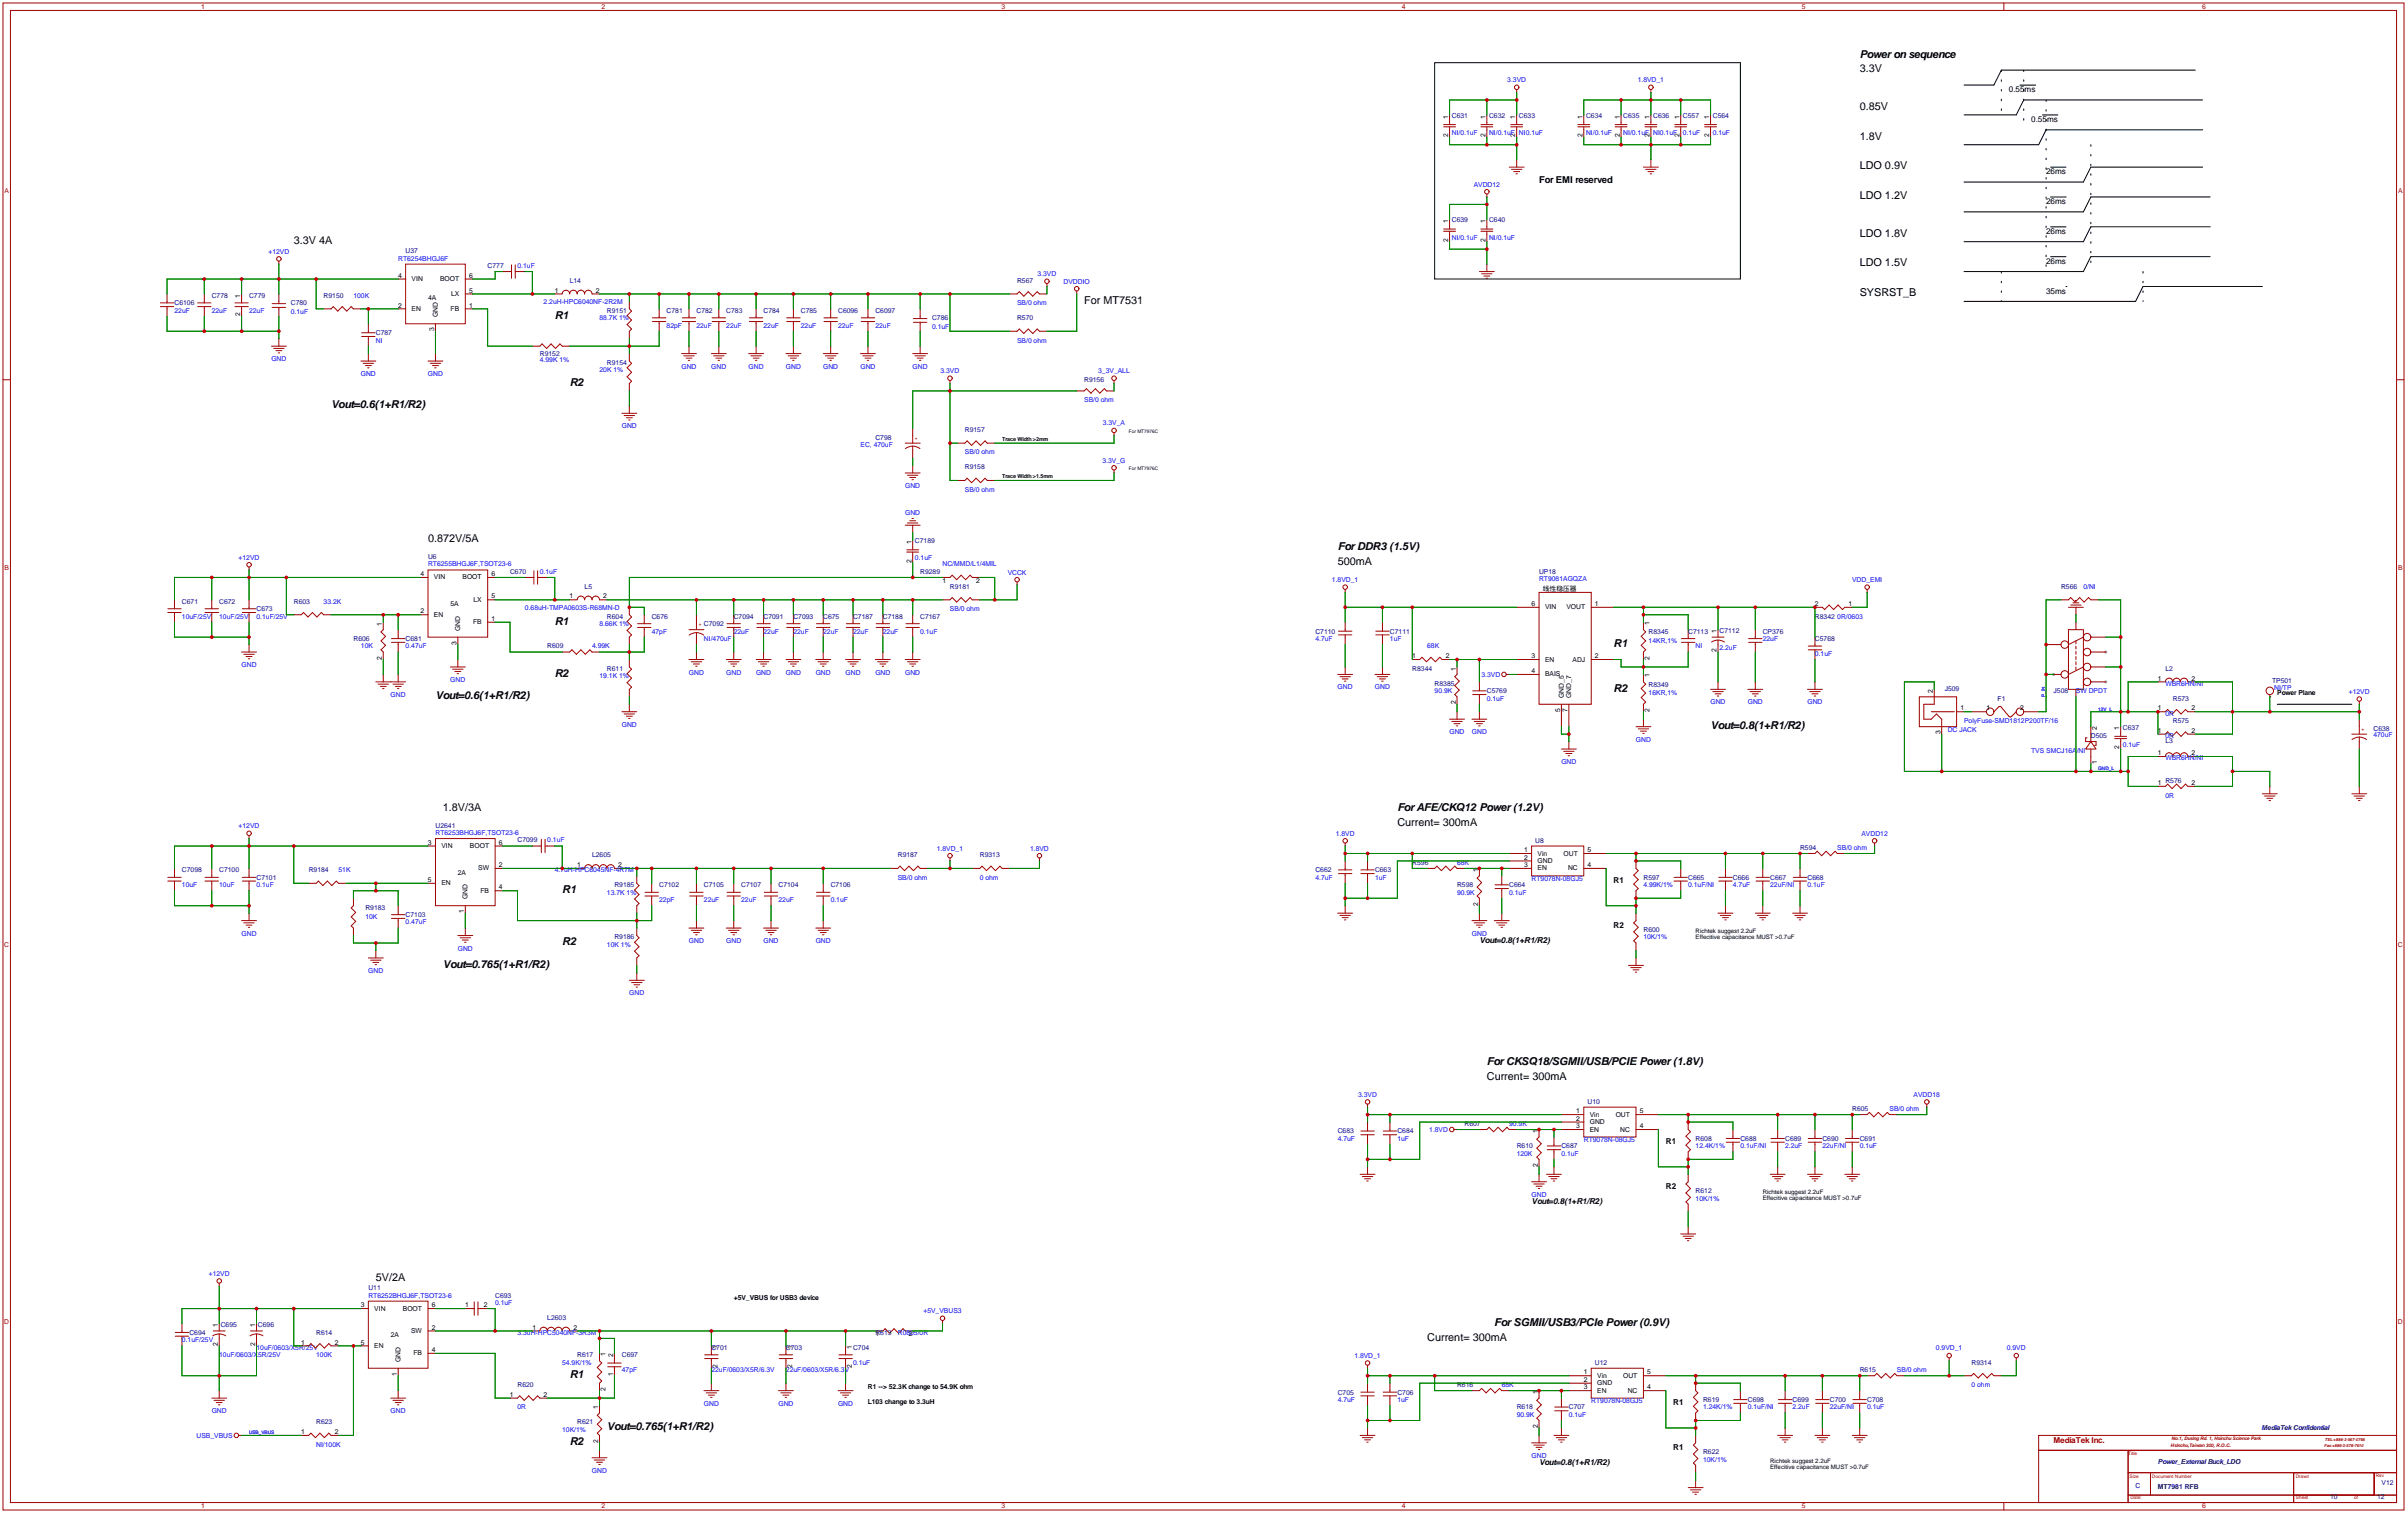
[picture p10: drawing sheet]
<svg xmlns="http://www.w3.org/2000/svg" width="820mm" height="515mm" viewBox="0 0 820 515" stroke-linecap="round" stroke-linejoin="round" font-family="sans-serif">
<defs><g id="words">
<g font-size="3.7">
<text x="633.5" y="19.6">Power on sequence</text>
<text x="633.5" y="24.7">3.3V</text>
<text x="633.5" y="37.4">0.85V</text>
<text x="633.5" y="47.5">1.8V</text>
<text x="633.5" y="57.7">LDO 0.9V</text>
<text x="633.5" y="67.8">LDO 1.2V</text>
<text x="100.1" y="83.1">3.3V 4A</text>
<text x="633.5" y="80.5">LDO 1.8V</text>
<text x="633.5" y="90.7">LDO 1.5V</text>
<text x="633.5" y="100.9">SYSRST_B</text>
<text x="369.3" y="103.4">For MT7531</text>
<text x="189" y="108.5">R1</text>
<text x="194.1" y="131.3">R2</text>
<text x="112.8" y="139">Vout=0.6(1+R1/R2)</text>
<text x="145.8" y="184.7">0.872V/5A</text>
<text x="455.7" y="187.2">For DDR3 (1.5V)</text>
<text x="455.7" y="192.3">500mA</text>
<text x="189" y="212.6">R1</text>
<text x="549.7" y="220.2">R1</text>
<text x="189" y="230.4">R2</text>
<text x="148.3" y="238">Vout=0.6(1+R1/R2)</text>
<text x="549.7" y="235.5">R2</text>
<text x="582.7" y="248.2">Vout=0.8(1+R1/R2)</text>
<text x="150.9" y="276.1">1.8V/3A</text>
<text x="476" y="276.1">For AFE/CKQ12 Power (1.2V)</text>
<text x="476" y="281.2">Current= 300mA</text>
<text x="191.5" y="304.1">R1</text>
<text x="191.5" y="321.8">R2</text>
<text x="150.9" y="329.5">Vout=0.765(1+R1/R2)</text>
<text x="506.5" y="362.5">For CKSQ18/SGMII/USB/PCIE Power (1.8V)</text>
<text x="506.5" y="367.6">Current= 300mA</text>
<text x="128" y="436.1">5V/2A</text>
<text x="509" y="451.4">For SGMII/USB3/PCIe Power (0.9V)</text>
<text x="486.2" y="456.5">Current= 300mA</text>
<text x="194.1" y="469.2">R1</text>
<text x="206.8" y="486.9">Vout=0.765(1+R1/R2)</text>
<text x="194.1" y="492">R2</text>
</g>
<text font-size="3.2" x="524.3" y="62.3">For EMI reserved</text>
<g font-size="2.8">
<text x="684.3" y="31.5">0.55ms</text>
<text x="691.9" y="41.6">0.55ms</text>
<text x="697" y="59.4">26ms</text>
<text x="697" y="69.6">26ms</text>
<text x="697" y="79.7">26ms</text>
<text x="697" y="89.9">26ms</text>
<text x="697" y="100">35ms</text>
<text x="549.7" y="300.7">R1</text>
<text x="549.7" y="315.9">R2</text>
<text x="503.9" y="321">Vout=0.8(1+R1/R2)</text>
<text x="567.4" y="389.6">R1</text>
<text x="567.4" y="404.8">R2</text>
<text x="521.7" y="409.9">Vout=0.8(1+R1/R2)</text>
<text x="570" y="478.5">R1</text>
<text x="570" y="493.7">R1</text>
<text x="524.3" y="498.8">Vout=0.8(1+R1/R2)</text>
</g>
<text font-size="2.8" fill="#a00000" x="699.5" y="491.2">MediaTek Inc.</text>
<g font-size="2.3" fill="#a00000">
<text x="68.5" y="3">1</text>
<text x="204.8" y="3">2</text>
<text x="341.2" y="3">3</text>
<text x="477.5" y="3">4</text>
<text x="613.8" y="3">5</text>
<text x="750.1" y="3">6</text>
<text x="1.5" y="65.8">A</text>
<text x="816.9" y="65.8">A</text>
<text x="1.5" y="194.1">B</text>
<text x="816.9" y="194.1">B</text>
<text x="1.5" y="322.4">C</text>
<text x="816.8" y="322.4">C</text>
<text x="1.5" y="450.7">D</text>
<text x="816.8" y="450.7">D</text>
<text x="68.5" y="513.5">1</text>
<text x="204.8" y="513.5">2</text>
<text x="341.2" y="513.5">3</text>
<text x="477.5" y="513.5">4</text>
<text x="613.8" y="513.5">5</text>
<text x="750.1" y="513.5">6</text>
</g>
<g font-size="2.3" fill="#00f">
<text x="513.4" y="28">3.3VD</text>
<text x="557.9" y="28">1.8VD_1</text>
<text x="494.5" y="46">NI/0.1uF</text>
<text x="507.2" y="46">NI/0.1uF</text>
<text x="517.4" y="46">NI0.1uF</text>
<text x="540.3" y="46">NI/0.1uF</text>
<text x="553" y="46">NI/0.1uF</text>
<text x="563.1" y="46">NI0.1uF</text>
<text x="573.3" y="46">0.1uF</text>
<text x="583.4" y="46">0.1uF</text>
<text x="502" y="63.5">AVDD12</text>
<text x="494.5" y="81.6">NI/0.1uF</text>
<text x="507.2" y="81.6">NI/0.1uF</text>
<text x="91.4" y="86.4">+12VD</text>
<text x="135.6" y="88.7">RT6254BHGJ6F</text>
<text x="176.3" y="91.2">0.1uF</text>
<text x="353.4" y="94">3.3VD</text>
<text x="120.4" y="101.4">100K</text>
<text x="362.3" y="96.6">DVDDIO</text>
<text x="59.4" y="106.5">22uF</text>
<text x="72.1" y="106.5">22uF</text>
<text x="84.8" y="106.5">22uF</text>
<text x="99.1" y="107">0.1uF</text>
<text x="185.2" y="103.4">2.2uH-HPC6040NF-2R2M</text>
<text x="346.5" y="103.9">SB/0 ohm</text>
<text x="204.2" y="109">88.7K 1%</text>
<text x="227.1" y="111.6">82pF</text>
<text x="237.2" y="111.6">22uF</text>
<text x="247.4" y="111.6">22uF</text>
<text x="260.1" y="111.6">22uF</text>
<text x="272.8" y="111.6">22uF</text>
<text x="285.5" y="111.6">22uF</text>
<text x="298.2" y="111.6">22uF</text>
<text x="317.5" y="112.1">0.1uF</text>
<text x="128" y="116.6">NI</text>
<text x="346.5" y="116.6">SB/0 ohm</text>
<text x="92.4" y="123">GND</text>
<text x="183.9" y="123.2">4.99K 1%</text>
<text x="232.1" y="125.5">GND</text>
<text x="242.3" y="125.5">GND</text>
<text x="255" y="125.5">GND</text>
<text x="267.7" y="125.5">GND</text>
<text x="280.4" y="125.5">GND</text>
<text x="293.1" y="125.5">GND</text>
<text x="310.9" y="125.5">GND</text>
<text x="122.9" y="128.1">GND</text>
<text x="145.8" y="128.1">GND</text>
<text x="204.2" y="126.8">20K 1%</text>
<text x="320.4" y="127">3.3VD</text>
<text x="374.1" y="127">3_3V_ALL</text>
<text x="369.3" y="137">SB/0 ohm</text>
<text x="211.8" y="145.8">GND</text>
<text x="375.7" y="144.8">3.3V_A</text>
<text x="293.1" y="152.2">EC, 470uF</text>
<text x="328.7" y="154.7">SB/0 ohm</text>
<text x="375.6" y="157.5">3.3V_G</text>
<text x="308.3" y="166.2">GND</text>
<text x="328.7" y="167.4">SB/0 ohm</text>
<text x="308.3" y="175.3">GND</text>
<text x="81.3" y="190.5">+12VD</text>
<text x="311.7" y="190.8">0.1uF</text>
<text x="145.8" y="192.8">RT6255BHGJ6F,TSOT23-6</text>
<text x="183.9" y="195.4">0.1uF</text>
<text x="321.1" y="192.8">NC/MMD/L1/4MIL</text>
<text x="343.2" y="195.6">VCCK</text>
<text x="524.3" y="197.9">RT9081AGQZA</text>
<text x="453.7" y="198.2">1.8VD_1</text>
<text x="630.9" y="198.2">VDD_EMI</text>
<text x="709.7" y="200.5">0/NI</text>
<text x="110.2" y="205.5">33.2K</text>
<text x="178.8" y="207.6">0.68uH-TMPA0603S-R68MN-D</text>
<text x="323.6" y="208.1">SB/0 ohm</text>
<text x="62" y="210.6">10uF/25V</text>
<text x="74.7" y="210.6">10uF/25V</text>
<text x="87.4" y="210.6">0.1uF/25V</text>
<text x="204.2" y="213.2">8.66K 1%</text>
<text x="222" y="215.7">47pF</text>
<text x="249.9" y="215.7">22uF</text>
<text x="260.1" y="215.7">22uF</text>
<text x="270.3" y="215.7">22uF</text>
<text x="280.4" y="215.7">22uF</text>
<text x="290.6" y="215.7">22uF</text>
<text x="300.7" y="215.7">22uF</text>
<text x="313.4" y="215.7">0.1uF</text>
<text x="625.9" y="210.6">0R/0603</text>
<text x="122.9" y="220.8">10K</text>
<text x="138.2" y="220.8">0.47uF</text>
<text x="201.7" y="220.8">4.99K</text>
<text x="239.8" y="218.2">NI/470uF</text>
<text x="448.1" y="218.2">4.7uF</text>
<text x="473.5" y="218.2">1uF</text>
<text x="486.2" y="220.8">68K</text>
<text x="561.6" y="219">14KR,1%</text>
<text x="577.6" y="220.8">NI</text>
<text x="585.7" y="221.3">2.2uF</text>
<text x="600.5" y="218.2">22uF</text>
<text x="82.3" y="227.1">GND</text>
<text x="618.2" y="223.3">0.1uF</text>
<text x="153.4" y="232.2">GND</text>
<text x="204.2" y="230.9">19.1K 1%</text>
<text x="234.7" y="229.7">GND</text>
<text x="247.4" y="229.7">GND</text>
<text x="257.5" y="229.7">GND</text>
<text x="267.7" y="229.7">GND</text>
<text x="277.9" y="229.7">GND</text>
<text x="288" y="229.7">GND</text>
<text x="298.2" y="229.7">GND</text>
<text x="308.3" y="229.7">GND</text>
<text x="504.6" y="230.4">3.3VD</text>
<text x="737.6" y="233.5">WBR6HN/NI</text>
<text x="133.1" y="237.3">GND</text>
<text x="455.7" y="234.7">GND</text>
<text x="468.4" y="234.7">GND</text>
<text x="488.7" y="236">90.9K</text>
<text x="506.5" y="238.6">0.1uF</text>
<text x="561.6" y="236.8">16KR,1%</text>
<text x="582.7" y="239.8">GND</text>
<text x="595.4" y="239.8">GND</text>
<text x="615.7" y="239.8">GND</text>
<text x="707.1" y="236">SW DPDT</text>
<text x="774.7" y="235">NI/TP</text>
<text x="800.1" y="236.3">+12VD</text>
<text x="737.6" y="243.6">0R</text>
<text x="211.8" y="247.4">GND</text>
<text x="493.8" y="250">GND</text>
<text x="501.4" y="250">GND</text>
<text x="663.4" y="249.2">DC JACK</text>
<text x="669" y="246.2">PolyFuse-SMD1812P200TF/16</text>
<text x="737.6" y="251.3">0R</text>
<text x="808.5" y="251">470uF</text>
<text x="557.3" y="252.5">GND</text>
<text x="691.9" y="256.3">TVS SMCJ16A/NI</text>
<text x="723.1" y="254.3">0.1uF</text>
<text x="531.9" y="260.1">GND</text>
<text x="737.6" y="258.9">WBR6HN/NI</text>
<text x="737.6" y="271.6">0R</text>
<text x="81.3" y="282">+12VD</text>
<text x="148.3" y="284.3">RT6253BHGJ6F,TSOT23-6</text>
<text x="186.4" y="286.8">0.1uF</text>
<text x="455" y="284.5">1.8VD</text>
<text x="634.1" y="284.5">AVDD12</text>
<text x="319.1" y="289.6">1.8VD_1</text>
<text x="350.9" y="289.6">1.8VD</text>
<text x="625.9" y="289.4">SB/0 ohm</text>
<text x="115.3" y="297">51K</text>
<text x="189" y="297">4.7uH-HPC6045NF-4R7M</text>
<text x="305.8" y="299.5">SB/0 ohm</text>
<text x="333.8" y="299.5">0 ohm</text>
<text x="448.1" y="299.5">4.7uF</text>
<text x="468.4" y="299.5">1uF</text>
<text x="496.3" y="294.4">68K</text>
<text x="62" y="302.1">10uF</text>
<text x="74.7" y="302.1">10uF</text>
<text x="87.4" y="302.1">0.1uF</text>
<text x="206.8" y="304.6">13.7K 1%</text>
<text x="496.3" y="304.6">90.9K</text>
<text x="514.1" y="304.6">0.1uF</text>
<text x="521.7" y="300">RT9078N-08GJ5</text>
<text x="559.8" y="302.1">4.99K/1%</text>
<text x="575.1" y="302.1">0.1uF/NI</text>
<text x="590.3" y="302.1">4.7uF</text>
<text x="603" y="302.1">22uF/NI</text>
<text x="615.7" y="302.1">0.1uF</text>
<text x="224.5" y="307.1">22pF</text>
<text x="239.8" y="307.1">22uF</text>
<text x="252.5" y="307.1">22uF</text>
<text x="265.2" y="307.1">22uF</text>
<text x="283" y="307.1">0.1uF</text>
<text x="124.5" y="312.7">10K</text>
<text x="138.2" y="314.8">0.47uF</text>
<text x="82.3" y="318.6">GND</text>
<text x="155.9" y="323.6">GND</text>
<text x="206.8" y="322.4">10K 1%</text>
<text x="234.7" y="321.1">GND</text>
<text x="247.4" y="321.1">GND</text>
<text x="260.1" y="321.1">GND</text>
<text x="277.9" y="321.1">GND</text>
<text x="501.4" y="318.6">GND</text>
<text x="559.8" y="319.8">10K/1%</text>
<text x="125.5" y="331.3">GND</text>
<text x="214.4" y="338.9">GND</text>
<text x="462.6" y="373.4">3.3VD</text>
<text x="651.8" y="373.4">AVDD18</text>
<text x="514.1" y="383.3">90.9K</text>
<text x="643.6" y="378.3">SB/0 ohm</text>
<text x="455.7" y="388.4">4.7uF</text>
<text x="476" y="388.4">1uF</text>
<text x="486.9" y="385.4">1.8VD</text>
<text x="539.5" y="388.9">RT9078N-08GJ5</text>
<text x="516.6" y="393.5">120K</text>
<text x="531.9" y="393.5">0.1uF</text>
<text x="577.6" y="391">12.4K/1%</text>
<text x="592.8" y="391">0.1uF/NI</text>
<text x="608.1" y="391">2.2uF</text>
<text x="620.8" y="391">22uF/NI</text>
<text x="633.5" y="391">0.1uF</text>
<text x="521.7" y="407.5">GND</text>
<text x="577.6" y="408.7">10K/1%</text>
<text x="71.1" y="434.4">+12VD</text>
<text x="125.5" y="441.8">RT6252BHGJ6F,TSOT23-6</text>
<text x="168.7" y="444.3">0.1uF</text>
<text x="314.5" y="447.1">+5V_VBUS3</text>
<text x="176.3" y="454.5">3.3uH-HPC5040NF-3R3M</text>
<text x="305.8" y="454.5">R0805/0R</text>
<text x="62" y="457">0.1uF/25V</text>
<text x="87.4" y="459.5">10uF/0603/X5R/25V</text>
<text x="659.5" y="459.8">0.9VD_1</text>
<text x="683.6" y="459.8">0.9VD</text>
<text x="74.7" y="462.1">10uF/0603/X5R/25V</text>
<text x="107.7" y="462.1">100K</text>
<text x="191.5" y="464.6">54.9K/1%</text>
<text x="211.8" y="467.2">47pF</text>
<text x="242.3" y="467.2">22uF/0603/X5R/6.3V</text>
<text x="267.7" y="467.2">22uF/0603/X5R/6.3V</text>
<text x="290.6" y="464.6">0.1uF</text>
<text x="461.3" y="462.3">1.8VD_1</text>
<text x="646.2" y="467.2">SB/0 ohm</text>
<text x="511.6" y="472.2">68K</text>
<text x="671.6" y="472.2">0 ohm</text>
<text x="176.3" y="479.9">0R</text>
<text x="239.8" y="478.6">GND</text>
<text x="265.2" y="478.6">GND</text>
<text x="285.5" y="478.6">GND</text>
<text x="455.7" y="477.3">4.7uF</text>
<text x="476" y="477.3">1uF</text>
<text x="542" y="477.8">RT9078N-08GJ5</text>
<text x="580.1" y="479.9">1.24K/1%</text>
<text x="595.4" y="479.9">0.1uF/NI</text>
<text x="610.6" y="479.9">2.2uF</text>
<text x="623.3" y="479.9">22uF/NI</text>
<text x="636" y="479.9">0.1uF</text>
<text x="72.1" y="481.1">GND</text>
<text x="133.1" y="481.1">GND</text>
<text x="516.6" y="482.4">90.9K</text>
<text x="534.4" y="482.4">0.1uF</text>
<text x="66.9" y="489.5">USB_VBUS</text>
<text x="191.5" y="487.5">10K/1%</text>
<text x="107.7" y="492.6">NI/100K</text>
<text x="521.7" y="496.4">GND</text>
<text x="580.1" y="497.6">10K/1%</text>
<text x="201.7" y="501.4">GND</text>
</g>
<g font-size="2.3">
<text x="493.3" y="40.4" transform="rotate(-90 493.3 40.4)">1</text>
<text x="506" y="40.4" transform="rotate(-90 506 40.4)">1</text>
<text x="516.2" y="40.4" transform="rotate(-90 516.2 40.4)">1</text>
<text x="539" y="40.4" transform="rotate(-90 539 40.4)">1</text>
<text x="551.7" y="40.4" transform="rotate(-90 551.7 40.4)">1</text>
<text x="561.9" y="40.4" transform="rotate(-90 561.9 40.4)">1</text>
<text x="572.1" y="40.4" transform="rotate(-90 572.1 40.4)">1</text>
<text x="582.2" y="40.4" transform="rotate(-90 582.2 40.4)">1</text>
<text x="493.3" y="46.8" transform="rotate(-90 493.3 46.8)">2</text>
<text x="506" y="46.8" transform="rotate(-90 506 46.8)">2</text>
<text x="516.2" y="46.8" transform="rotate(-90 516.2 46.8)">2</text>
<text x="539" y="46.8" transform="rotate(-90 539 46.8)">2</text>
<text x="551.7" y="46.8" transform="rotate(-90 551.7 46.8)">2</text>
<text x="561.9" y="46.8" transform="rotate(-90 561.9 46.8)">2</text>
<text x="572.1" y="46.8" transform="rotate(-90 572.1 46.8)">2</text>
<text x="582.2" y="46.8" transform="rotate(-90 582.2 46.8)">2</text>
<text x="493.3" y="75.9" transform="rotate(-90 493.3 75.9)">1</text>
<text x="506" y="75.9" transform="rotate(-90 506 75.9)">1</text>
<text x="493.3" y="82.3" transform="rotate(-90 493.3 82.3)">2</text>
<text x="506" y="82.3" transform="rotate(-90 506 82.3)">2</text>
<text x="135.6" y="94.5">4</text>
<text x="140.2" y="95.7">VIN</text>
<text x="149.9" y="95.7">BOOT</text>
<text x="159.8" y="94.5">6</text>
<text x="81.8" y="101.3" transform="rotate(-90 81.8 101.3)">1</text>
<text x="153.6" y="100.8">LX</text>
<text x="159.8" y="99.6">5</text>
<text x="189" y="99.6">1</text>
<text x="202.9" y="99.6">2</text>
<text x="81.8" y="107.7" transform="rotate(-90 81.8 107.7)">2</text>
<text x="135.6" y="104.7">2</text>
<text x="140.2" y="105.8">EN</text>
<text x="145.8" y="102.2">4A</text>
<text x="153.5" y="105.8">FB</text>
<text x="159.8" y="104.7">1</text>
<text x="147.9" y="112.8" transform="rotate(-90 147.9 112.8)">3</text>
<text x="149.1" y="108.1" transform="rotate(-90 149.1 108.1)">GND</text>
<text x="310.4" y="185.2" transform="rotate(-90 310.4 185.2)">1</text>
<text x="310.4" y="191.5" transform="rotate(-90 310.4 191.5)">2</text>
<text x="143.2" y="196.1">4</text>
<text x="147.8" y="197.3">VIN</text>
<text x="157.5" y="197.3">BOOT</text>
<text x="167.4" y="196.1">6</text>
<text x="167.4" y="203.8">5</text>
<text x="194" y="203.8">1</text>
<text x="205.5" y="203.8">2</text>
<text x="321" y="198.4">1</text>
<text x="332.5" y="198.4">2</text>
<text x="525.5" y="201.2">线性稳压器</text>
<text x="143.2" y="208.8">2</text>
<text x="147.8" y="210">EN</text>
<text x="153.4" y="206.3">5A</text>
<text x="161.3" y="204.9">LX</text>
<text x="521.7" y="206.3">6</text>
<text x="526.3" y="207.4">VIN</text>
<text x="533.6" y="207.4">VOUT</text>
<text x="543.3" y="206.3">1</text>
<text x="618.2" y="206.3">2</text>
<text x="629.7" y="206.3">1</text>
<text x="130.1" y="213.1" transform="rotate(-90 130.1 213.1)">1</text>
<text x="156.8" y="214.8" transform="rotate(-90 156.8 214.8)">GND</text>
<text x="161.1" y="212.5">FB</text>
<text x="167.4" y="211.4">1</text>
<text x="561.9" y="212.9" transform="rotate(-90 561.9 212.9)">1</text>
<text x="584.8" y="215.6" transform="rotate(-90 584.8 215.6)">1</text>
<text x="155.5" y="219.5" transform="rotate(-90 155.5 219.5)">3</text>
<text x="130.1" y="224.6" transform="rotate(-90 130.1 224.6)">2</text>
<text x="481.1" y="224.1">1</text>
<text x="492.5" y="224.1">2</text>
<text x="521.7" y="224.1">3</text>
<text x="526.3" y="225.2">EN</text>
<text x="535.6" y="225.2">ADJ</text>
<text x="543.3" y="224.1">2</text>
<text x="561.9" y="224.6" transform="rotate(-90 561.9 224.6)">2</text>
<text x="584.8" y="222" transform="rotate(-90 584.8 222)">2</text>
<text x="495.9" y="228.3" transform="rotate(-90 495.9 228.3)">1</text>
<text x="521.7" y="229.2">4</text>
<text x="526.3" y="230.3">BAIS</text>
<text x="561.9" y="230.7" transform="rotate(-90 561.9 230.7)">1</text>
<text x="735.1" y="231.7">1</text>
<text x="746.5" y="231.7">2</text>
<text x="495.9" y="239.8" transform="rotate(-90 495.9 239.8)">2</text>
<text x="532.7" y="237.6" transform="rotate(-90 532.7 237.6)">GND_5</text>
<text x="535.2" y="237.6" transform="rotate(-90 535.2 237.6)">GND_7</text>
<text x="658.4" y="236" transform="rotate(-90 658.4 236)">2</text>
<text x="775.7" y="236.8">Power Plane</text>
<text x="531.4" y="242.3" transform="rotate(-90 531.4 242.3)">5</text>
<text x="534" y="242.3" transform="rotate(-90 534 242.3)">7</text>
<text x="561.9" y="242.3" transform="rotate(-90 561.9 242.3)">2</text>
<text x="667.8" y="241.9">1</text>
<text x="676.6" y="241.9">1</text>
<text x="688.1" y="241.9">2</text>
<text x="735.1" y="241.9">1</text>
<text x="746.5" y="241.9">2</text>
<text x="661" y="250" transform="rotate(-90 661 250)">3</text>
<text x="714.3" y="248.4" transform="rotate(-90 714.3 248.4)">2</text>
<text x="721.9" y="248.7" transform="rotate(-90 721.9 248.7)">1</text>
<text x="735.1" y="249.5">1</text>
<text x="746.5" y="249.5">2</text>
<text x="721.9" y="255" transform="rotate(-90 721.9 255)">2</text>
<text x="735.1" y="257.1">1</text>
<text x="746.5" y="257.1">2</text>
<text x="714.3" y="260.1" transform="rotate(-90 714.3 260.1)">1</text>
<text x="735.1" y="267.3">1</text>
<text x="746.5" y="267.3">2</text>
<text x="145.8" y="287.6">3</text>
<text x="169.9" y="287.6">6</text>
<text x="150.4" y="288.7">VIN</text>
<text x="160.1" y="288.7">BOOT</text>
<text x="519.2" y="290.1">1</text>
<text x="519.2" y="292.7">2</text>
<text x="523.7" y="291.3">Vin</text>
<text x="523.7" y="293.8">GND</text>
<text x="532.6" y="291.3">OUT</text>
<text x="540.8" y="290.1">5</text>
<text x="156" y="297.7">2A</text>
<text x="162.9" y="296.3">SW</text>
<text x="169.9" y="295.2">2</text>
<text x="196.6" y="295.2">1</text>
<text x="210.6" y="295.2">2</text>
<text x="503.5" y="296.9" transform="rotate(-90 503.5 296.9)">1</text>
<text x="519.2" y="295.2">3</text>
<text x="523.7" y="296.3">EN</text>
<text x="534.1" y="296.3">NC</text>
<text x="540.8" y="295.2">4</text>
<text x="145.8" y="300.3">5</text>
<text x="150.4" y="301.4">EN</text>
<text x="163.7" y="304">FB</text>
<text x="169.9" y="302.8">4</text>
<text x="158" y="310.9" transform="rotate(-90 158 310.9)">1</text>
<text x="159.3" y="306.2" transform="rotate(-90 159.3 306.2)">GND</text>
<text x="503.5" y="308.4" transform="rotate(-90 503.5 308.4)">2</text>
<text x="536.9" y="379">1</text>
<text x="536.9" y="381.6">2</text>
<text x="541.5" y="380.2">Vin</text>
<text x="541.5" y="382.7">GND</text>
<text x="550.4" y="380.2">OUT</text>
<text x="558.5" y="379">5</text>
<text x="523.8" y="385.8" transform="rotate(-90 523.8 385.8)">1</text>
<text x="536.9" y="384.1">3</text>
<text x="541.5" y="385.2">EN</text>
<text x="551.9" y="385.2">NC</text>
<text x="558.5" y="384.1">4</text>
<text x="523.8" y="397.3" transform="rotate(-90 523.8 397.3)">2</text>
<text x="249.9" y="442.5">+5V_VBUS for USB3 device</text>
<text x="122.9" y="445.1">3</text>
<text x="127.5" y="446.2">VIN</text>
<text x="137.2" y="446.2">BOOT</text>
<text x="147.1" y="445.1">6</text>
<text x="158.5" y="445.1">1</text>
<text x="164.8" y="445.1">2</text>
<text x="74.2" y="451.9" transform="rotate(-90 74.2 451.9)">1</text>
<text x="86.9" y="451.9" transform="rotate(-90 86.9 451.9)">1</text>
<text x="133.1" y="455.2">2A</text>
<text x="140" y="453.8">SW</text>
<text x="147.1" y="452.7">2</text>
<text x="181.3" y="452.7">1</text>
<text x="195.3" y="452.7">2</text>
<text x="298.2" y="455">1</text>
<text x="309.6" y="455">2</text>
<text x="74.2" y="458.2" transform="rotate(-90 74.2 458.2)">2</text>
<text x="86.9" y="458.2" transform="rotate(-90 86.9 458.2)">2</text>
<text x="102.6" y="457.8">1</text>
<text x="114" y="457.8">2</text>
<text x="122.9" y="457.8">5</text>
<text x="127.5" y="458.9">EN</text>
<text x="140.8" y="461.4">FB</text>
<text x="147.1" y="460.3">4</text>
<text x="206.3" y="461.8" transform="rotate(-90 206.3 461.8)">1</text>
<text x="244.4" y="459.3" transform="rotate(-90 244.4 459.3)">1</text>
<text x="269.8" y="459.3" transform="rotate(-90 269.8 459.3)">1</text>
<text x="290.1" y="459.3" transform="rotate(-90 290.1 459.3)">1</text>
<text x="136.4" y="463.7" transform="rotate(-90 136.4 463.7)">GND</text>
<text x="208.8" y="462" transform="rotate(-90 208.8 462)">2</text>
<text x="244.4" y="465.9" transform="rotate(-90 244.4 465.9)">2</text>
<text x="269.8" y="465.9" transform="rotate(-90 269.8 465.9)">2</text>
<text x="290.1" y="465.9" transform="rotate(-90 290.1 465.9)">2</text>
<text x="539.5" y="467.9">1</text>
<text x="561.1" y="467.9">5</text>
<text x="135.2" y="468.4" transform="rotate(-90 135.2 468.4)">1</text>
<text x="206.3" y="473.5" transform="rotate(-90 206.3 473.5)">2</text>
<text x="208.8" y="468.4" transform="rotate(-90 208.8 468.4)">1</text>
<text x="295.7" y="473">R1 --&gt; 52.3K change to 54.9K ohm</text>
<text x="539.5" y="470.5">2</text>
<text x="539.5" y="473">3</text>
<text x="544.1" y="469.1">Vin</text>
<text x="544.1" y="471.6">GND</text>
<text x="552.9" y="469.1">OUT</text>
<text x="561.1" y="473">4</text>
<text x="173.7" y="475.5">1</text>
<text x="185.2" y="475.5">2</text>
<text x="203.8" y="479.8" transform="rotate(-90 203.8 479.8)">1</text>
<text x="295.7" y="478.1">L103 change to 3.3uH</text>
<text x="523.8" y="474.7" transform="rotate(-90 523.8 474.7)">1</text>
<text x="544.1" y="474.1">EN</text>
<text x="554.5" y="474.1">NC</text>
<text x="102.6" y="488.2">1</text>
<text x="114" y="488.2">2</text>
<text x="203.8" y="491.3" transform="rotate(-90 203.8 491.3)">2</text>
<text x="523.8" y="486.2" transform="rotate(-90 523.8 486.2)">2</text>
</g>
<g font-size="2.3" fill="#000080">
<text x="494.5" y="40.2">C631</text>
<text x="507.2" y="40.2">C632</text>
<text x="517.4" y="40.2">C633</text>
<text x="540.3" y="40.2">C634</text>
<text x="553" y="40.2">C635</text>
<text x="563.1" y="40.2">C636</text>
<text x="573.3" y="40.2">C557</text>
<text x="583.4" y="40.2">C564</text>
<text x="494.5" y="75.7">C639</text>
<text x="507.2" y="75.7">C640</text>
<text x="138.2" y="86.2">U37</text>
<text x="166.1" y="91.2">C777</text>
<text x="72.1" y="101.4">C778</text>
<text x="84.8" y="101.4">C779</text>
<text x="110.2" y="101.4">R9150</text>
<text x="194.1" y="96.3">L14</text>
<text x="346.5" y="96.3">R567</text>
<text x="59.4" y="103.9">C6106</text>
<text x="99.1" y="103.9">C780</text>
<text x="206.8" y="106.5">R9151</text>
<text x="227.1" y="106.5">C781</text>
<text x="237.2" y="106.5">C782</text>
<text x="247.4" y="106.5">C783</text>
<text x="260.1" y="106.5">C784</text>
<text x="272.8" y="106.5">C785</text>
<text x="285.5" y="106.5">C6096</text>
<text x="298.2" y="106.5">C6097</text>
<text x="317.5" y="109">C786</text>
<text x="346.5" y="109">R570</text>
<text x="128" y="114.1">C787</text>
<text x="183.9" y="121.2">R9152</text>
<text x="206.8" y="124.3">R9154</text>
<text x="369.3" y="130.1">R9156</text>
<text x="298.2" y="149.7">C798</text>
<text x="328.7" y="147.1">R9157</text>
<text x="328.7" y="159.8">R9158</text>
<text x="311.7" y="185">C7189</text>
<text x="145.8" y="190.3">U6</text>
<text x="173.7" y="195.4">C670</text>
<text x="313.4" y="195.4">R9289</text>
<text x="524.3" y="195.4">UP18</text>
<text x="199.1" y="200.5">L5</text>
<text x="323.6" y="200.5">R9181</text>
<text x="702.1" y="200.5">R566</text>
<text x="62" y="205.5">C671</text>
<text x="74.7" y="205.5">C672</text>
<text x="87.4" y="208.1">C673</text>
<text x="100.1" y="205.5">R603</text>
<text x="206.8" y="210.6">R604</text>
<text x="222" y="210.6">C676</text>
<text x="239.8" y="213.2">C7092</text>
<text x="249.9" y="210.6">C7094</text>
<text x="260.1" y="210.6">C7091</text>
<text x="270.3" y="210.6">C7093</text>
<text x="280.4" y="210.6">C675</text>
<text x="290.6" y="210.6">C7187</text>
<text x="300.7" y="210.6">C7188</text>
<text x="313.4" y="210.6">C7167</text>
<text x="448.1" y="215.7">C7110</text>
<text x="473.5" y="215.7">C7111</text>
<text x="561.6" y="215.9">R8345</text>
<text x="575.1" y="215.7">C7113</text>
<text x="585.7" y="215.4">C7112</text>
<text x="600.5" y="215.7">CP376</text>
<text x="618.2" y="210.6">R8342</text>
<text x="120.4" y="218.2">R606</text>
<text x="138.2" y="218.2">C681</text>
<text x="186.4" y="220.8">R609</text>
<text x="618.2" y="218.2">C5768</text>
<text x="206.8" y="228.4">R611</text>
<text x="481.1" y="228.4">R8344</text>
<text x="488.7" y="233.5">R8385</text>
<text x="561.6" y="233.7">R8349</text>
<text x="737.6" y="228.4">L2</text>
<text x="773.9" y="232.5">TP501</text>
<text x="506.5" y="236">C5769</text>
<text x="662.4" y="235.2">J509</text>
<text x="680.5" y="238.8">F1</text>
<text x="699.5" y="236">J508</text>
<text x="740.2" y="238.6">R573</text>
<text x="712.2" y="251.3">D505</text>
<text x="723.1" y="248.5">C637</text>
<text x="740.2" y="246.2">R575</text>
<text x="808.5" y="248.7">C638</text>
<text x="737.6" y="253">L3</text>
<text x="737.6" y="266.5">R576</text>
<text x="148.3" y="281.7">U2641</text>
<text x="176.3" y="286.8">C7099</text>
<text x="523" y="287.1">U8</text>
<text x="201.7" y="291.9">L2605</text>
<text x="305.8" y="291.9">R9187</text>
<text x="333.8" y="291.9">R9313</text>
<text x="613.2" y="289.4">R594</text>
<text x="62" y="297">C7098</text>
<text x="74.7" y="297">C7100</text>
<text x="87.4" y="299.5">C7101</text>
<text x="105.2" y="297">R9184</text>
<text x="448.1" y="297">C662</text>
<text x="468.4" y="297">C663</text>
<text x="481.1" y="294.4">R596</text>
<text x="559.8" y="299.5">R597</text>
<text x="575.1" y="299.5">C665</text>
<text x="590.3" y="299.5">C666</text>
<text x="603" y="299.5">C667</text>
<text x="615.7" y="299.5">C668</text>
<text x="209.3" y="302.1">R9185</text>
<text x="224.5" y="302.1">C7102</text>
<text x="239.8" y="302.1">C7105</text>
<text x="252.5" y="302.1">C7107</text>
<text x="265.2" y="302.1">C7104</text>
<text x="283" y="302.1">C7106</text>
<text x="496.3" y="302.1">R598</text>
<text x="514.1" y="302.1">C664</text>
<text x="124.5" y="309.7">R9183</text>
<text x="138.2" y="312.2">C7103</text>
<text x="559.8" y="317.3">R600</text>
<text x="209.3" y="319.8">R9186</text>
<text x="540.8" y="376">U10</text>
<text x="498.9" y="383.3">R607</text>
<text x="630.9" y="378.3">R605</text>
<text x="455.7" y="385.9">C683</text>
<text x="476" y="385.9">C684</text>
<text x="577.6" y="388.4">R608</text>
<text x="592.8" y="388.4">C688</text>
<text x="608.1" y="388.4">C689</text>
<text x="620.8" y="388.4">C690</text>
<text x="633.5" y="388.4">C691</text>
<text x="516.6" y="391">R610</text>
<text x="531.9" y="391">C687</text>
<text x="577.6" y="406.2">R612</text>
<text x="125.5" y="439.2">U11</text>
<text x="168.7" y="441.8">C693</text>
<text x="186.4" y="449.4">L2603</text>
<text x="64.5" y="454.5">C694</text>
<text x="75.2" y="451.7">C695</text>
<text x="87.9" y="451.7">C696</text>
<text x="107.7" y="454.5">R614</text>
<text x="298.2" y="454.5">R613</text>
<text x="242.3" y="459.5">C701</text>
<text x="267.7" y="459.5">C703</text>
<text x="290.6" y="459.5">C704</text>
<text x="196.6" y="462.1">R617</text>
<text x="211.8" y="462.1">C697</text>
<text x="543.3" y="464.9">U12</text>
<text x="633.5" y="467.2">R615</text>
<text x="671.6" y="464.6">R9314</text>
<text x="176.3" y="472.2">R620</text>
<text x="496.3" y="472.2">R616</text>
<text x="455.7" y="474.8">C705</text>
<text x="476" y="474.8">C706</text>
<text x="516.6" y="479.9">R618</text>
<text x="534.4" y="479.9">C707</text>
<text x="580.1" y="477.3">R619</text>
<text x="595.4" y="477.3">C698</text>
<text x="610.6" y="477.3">C699</text>
<text x="623.3" y="477.3">C700</text>
<text x="636" y="477.3">C708</text>
<text x="107.7" y="484.9">R623</text>
<text x="196.6" y="484.9">R621</text>
<text x="770.4" y="486.7">MediaTek Confidential</text>
<text x="580.1" y="495.1">R622</text>
<text x="735.1" y="498.4">Power_External Buck_LDO</text>
<text x="727.5" y="506.5">C</text>
<text x="735.1" y="506.8">MT7981 RFB</text>
<text x="811.3" y="505.5">V12</text>
<text x="793.7" y="510.3">10</text>
<text x="809.8" y="510.3">12</text>
</g>
<g font-size="2.1">
<text x="577.6" y="317.6">Richtek suggest 2.2uF</text>
<text x="577.6" y="319.7">Effecitive capacitance MUST &gt;0.7uF</text>
<text x="600.5" y="406.5">Richtek suggest 2.2uF</text>
<text x="600.5" y="408.6">Effecitive capacitance MUST &gt;0.7uF</text>
<text x="603" y="498">Richtek suggest 2.2uF</text>
<text x="603" y="500.1">Effecitive capacitance MUST &gt;0.7uF</text>
</g>
<g font-size="1.8">
<text x="341.4" y="150">Trace Width &gt;2mm</text>
<text x="341.4" y="162.7">Trace Width &gt;1.5mm</text>
</g>
<g font-size="1.6" fill="#a00000">
<text x="311.7" y="149.8">+</text>
<text x="238" y="213.3">+</text>
<text x="804.4" y="248.8">+</text>
<text x="739.6" y="490.4">No.1, Dusing Rd. 1, Hsinchu Science Park</text>
<text x="724.9" y="495.2">Title</text>
<text x="739.4" y="492.7">Hsinchu,Taiwan 300, R.O.C.</text>
<text x="725.4" y="503.4">Size</text>
<text x="733" y="503.1">Document Number</text>
<text x="782.1" y="503.1">Drawn</text>
<text x="809.2" y="502.8">Rev</text>
<text x="725.7" y="510.5">Date:</text>
<text x="782.1" y="510.5">Sheet</text>
<text x="801.9" y="510.5">of</text>
</g>
<g font-size="1.6">
<text x="384.6" y="147.2">For MT7976C</text>
<text x="384.6" y="159.9">For MT7976C</text>
</g>
<g font-size="1.6" fill="#00f">
<text x="696.7" y="237.2" transform="rotate(-90 696.7 237.2)">P_IN</text>
<text x="714.8" y="242">12V_L</text>
<text x="714.8" y="262.3">GND_L</text>
<text x="84.8" y="488.4">USB_VBUS</text>
</g>
<g font-size="1.4" fill="#a00000">
<text x="792" y="490.4">TEL:+886-3-567-0766</text>
<text x="791.7" y="492.7">Fax:+886-3-578-7610</text>
</g>
</g></defs>
<g fill="#999">
<circle cx="717.3" cy="222" r=".51"/>
<circle cx="717.3" cy="232.2" r=".51"/>
<circle cx="699.5" cy="229.6" r=".51"/>
</g>
<g fill="none" stroke="#a10000" stroke-width=".34">
<path d="M1 1h817.9v513.1h-817.9zM3.6 3.6h812.8v508h-812.8zM682.6 1v2.6M516.6 30.5v1M562.4 30.5v1M491.7 42.4h4.1M491.7 43.2h4.1M493.8 41.7v.7M493.8 43.2v1M504.4 42.4h4.1M504.4 43.2h4.1M506.5 41.7v.7"/>
<path d="M506.5 43.2v1M514.1 56.9h5.1M514.6 42.4h4.1M514.6 43.2h4.1M514.9 57.7h3.5M515.6 58.4h2.1M516.4 59.2h.5M516.6 41.7v.7M516.6 43.2v1M516.6 54.4v2.5M537.5 42.4h4M537.5 43.2h4"/>
<path d="M539.5 41.7v.7M539.5 43.2v1M550.2 42.4h4M550.2 43.2h4M552.2 41.7v.7M552.2 43.2v1M559.8 56.9h5.1M560.3 42.4h4.1M560.3 43.2h4.1M560.6 57.7h3.5M561.3 58.4h2.1M562.1 59.2h.5"/>
<path d="M562.4 41.7v.7M562.4 43.2v1M562.4 54.4v2.5M570.5 42.4h4M570.5 43.2h4M572.5 41.7v.7M572.5 43.2v1M580.6 42.4h4.1M580.6 43.2h4.1M582.7 41.7v.7M582.7 43.2v1M491.7 78h4.1"/>
<path d="M491.7 78.7h4.1M493.8 77.2v.8M493.8 78.7v1.1M504.4 78h4.1M504.4 78.7h4.1M506.5 66v1.1M506.5 77.2v.8M506.5 78.7v1.1M95 88.9v1M138.2 89.9h20.3v20.3h-20.3zM173.7 92.5h.5M174.2 90.2v4.5"/>
<path d="M175.5 92.5h.8M175.5 90.2v4.5M356.6 96.5v1M366.8 99.1v1M503.9 92.5h5.1M504.7 93.2h3.6M505.5 94h2M506.2 94.7h.5M506.5 89.9v2.6M54.6 104.4h4.6M54.6 103.1h4.6M56.9 102.6v.5"/>
<path d="M56.9 104.4v.8M67.3 104.4h4.6M67.3 103.1h4.6M69.6 102.6v.5M69.6 104.4v.8M80 104.4h4.6M80 103.1h4.6M82.3 102.6v.5M82.3 104.4v.8M92.5 117.9h5M92.7 103.4h4.6M92.7 104.6h4.6"/>
<path d="M93.2 118.6h3.6M94 119.4h2M95 102.6v.8M95 104.6v.6M95 115.3v2.6M112.8 105.2l.7-.8 1.6 1.5 1.5-1.5 1.5 1.5 1.5-1.5 .8 .8M123.2 114.6h4.6M123.2 113.3h4.6M125.5 112.8v.5M125.5 114.6v.7M183.9 117.9l.8-.8 1.5 1.5 1.5-1.5 1.5 1.5 1.6-1.5 .7 .8M191.5 100.1a1.27 1.27 0 0 1 1.3-1.3 1.27 1.27 0 0 1 1.3 1.3 1.27 1.27 0 0 1 1.2-1.3 1.27 1.27 0 0 1 1.3 1.3 1.27 1.27 0 0 1 1.3-1.3 1.27 1.27 0 0 1 1.2 1.3 1.27 1.27 0 0 1 1.3-1.3 1.27 1.27 0 0 1 1.3 1.3"/>
<path d="M214.4 105.2l.7 .7-1.5 1.5 1.5 1.6-1.5 1.5 1.5 1.5-.7 .8M222.2 109.5h4.6M222.2 108.2h4.6M224.5 107.7v.5M224.5 109.5v.7M232.4 109.5h4.6M232.4 108.2h4.6M234.7 107.7v.5M234.7 109.5v.7M234.7 117.9v2.5M242.6 109.5h4.5M242.6 108.2h4.5"/>
<path d="M244.9 107.7v.5M244.9 109.5v.7M244.9 117.9v2.5M255.3 109.5h4.5M255.3 108.2h4.5M257.6 107.7v.5M257.6 109.5v.7M257.6 117.9v2.5M268 109.5h4.5M268 108.2h4.5M270.3 107.7v.5M270.3 109.5v.7"/>
<path d="M270.3 117.9v2.5M280.7 109.5h4.5M280.7 108.2h4.5M283 107.7v.5M283 109.5v.7M283 117.9v2.5M293.4 109.5h4.5M293.4 108.2h4.5M295.7 107.7v.5M295.7 109.5v.7M295.7 117.9v2.5M311.1 108.5h4.6"/>
<path d="M311.1 109.7h4.6M313.4 107.7v.8M313.4 109.7v.5M313.4 117.9v2.5M346.5 112.8l.7-.8 1.5 1.5 1.6-1.5 1.5 1.5 1.5-1.5 .8 .8M346.5 100.1l.7-.8 1.5 1.5 1.6-1.5 1.5 1.5 1.5-1.5 .8 .8M1 129.3h2.6M94.7 120.1h.5M122.9 122.9h5.1M123.7 123.7h3.6M124.5 124.5h2M125.2 125.2h.5"/>
<path d="M125.5 120.4v2.5M145.8 122.9h5.1M146.6 123.7h3.5M147.3 124.5h2.1M148.1 125.2h.5M148.3 120.4v2.5M214.4 122.9l.7 .8-1.5 1.5 1.5 1.5-1.5 1.6 1.5 1.5-.7 .8M214.4 138.2v2.5M232.2 120.4h5M232.9 121.2h3.6M233.7 121.9h2M234.4 122.7h.5"/>
<path d="M242.3 120.4h5.1M243.1 121.2h3.5M243.8 121.9h2.1M244.6 122.7h.5M255 120.4h5.1M255.8 121.2h3.5M256.5 121.9h2.1M257.3 122.7h.5M267.7 120.4h5.1M268.5 121.2h3.5M269.2 121.9h2.1M270 122.7h.5"/>
<path d="M280.4 120.4h5.1M281.2 121.2h3.5M281.9 121.9h2.1M282.7 122.7h.5M293.1 120.4h5.1M293.9 121.2h3.5M294.6 121.9h2.1M295.4 122.7h.5M310.9 120.4h5.1M311.7 121.2h3.5M312.4 121.9h2.1M313.2 122.7h.5"/>
<path d="M323.6 129.5v1.1M369.3 133.1l.8-.8 1.5 1.6 1.5-1.6 1.5 1.6 1.6-1.6 .7 .8M379.5 129.5v1.1M816.4 129.3h2.5M211.8 140.7h5.1M212.6 141.5h3.6M213.4 142.2h2M214.1 143h.5M308.4 150.9h5M310.9 151.9l1.6 .3 .9 .5M310.9 151.9l-1.6 .3-.9 .5M310.9 148.3v2.6"/>
<path d="M310.9 151.9v1.5M310.9 158.5v2.5M328.7 150.9l.7-.8 1.6 1.5 1.5-1.5 1.5 1.5 1.5-1.5 .8 .8M379.5 147.3v1M308.4 178.8h5M308.4 161h5M309.1 178.1h3.6M309.1 161.8h3.6M309.9 177.3h2M309.9 162.6h2M310.6 176.5h.5M310.6 163.3h.5"/>
<path d="M310.9 178.8v2.6M328.7 163.6l.7-.8 1.6 1.5 1.5-1.5 1.5 1.5 1.5-1.5 .8 .8M379.5 160v1M84.8 193v1.1M145.8 194.1h20.3v22.8h-20.3zM181.4 196.6h.5M181.9 194.3v4.6M183.1 196.6h.8M183.1 194.3v4.6M308.9 187.2h4M308.9 188h4M310.9 186.4v.8"/>
<path d="M310.9 188v1M323.6 196.6l.8-.8 1.5 1.6 1.5-1.6 1.5 1.6 1.6-1.6 .7 .8M346.5 198.1v1M57.1 208.5h4.6M57.1 207.3h4.6M59.4 206.8v.5M59.4 208.5v.8M69.8 208.5h4.6M69.8 207.3h4.6M72.1 206.8v.5M72.1 208.5v.8M82.5 208.5h4.6"/>
<path d="M82.5 207.3h4.6M84.8 206.8v.5M84.8 208.5v.8M84.8 219.5v2.5M102.6 209.3l.8-.8 1.5 1.6 1.5-1.6 1.5 1.6 1.6-1.6 .7 .8M130.6 214.4l-.8 .7 1.5 1.6-1.5 1.5 1.5 1.5-1.5 1.5 .8 .8M133.3 218.7h4.6M133.3 217.4h4.6M135.6 216.9v.5M135.6 218.7v.8M196.6 204.2a1.27 1.27 0 0 1 1.3-1.3 1.27 1.27 0 0 1 1.2 1.3 1.27 1.27 0 0 1 1.3-1.3 1.27 1.27 0 0 1 1.3 1.3 1.27 1.27 0 0 1 1.2-1.3 1.27 1.27 0 0 1 1.3 1.3M214.4 209.3l.7 .8-1.5 1.5 1.5 1.5-1.5 1.5 1.5 1.6-.7 .7"/>
<path d="M217.2 213.6h4.5M217.2 212.3h4.5M219.5 211.8v.5M219.5 213.6v.8M234.7 214.4h5.1M237.2 215.4l1.6 .3 .9 .5M237.2 215.4l-1.5 .3-.9 .5M237.2 211.8v2.6M237.2 215.4v1.5M247.6 213.6h4.6M247.6 212.3h4.6M249.9 211.8v.5"/>
<path d="M249.9 213.6v.8M257.8 213.6h4.6M257.8 212.3h4.6M260.1 211.8v.5M260.1 213.6v.8M268 213.6h4.5M268 212.3h4.5M270.3 211.8v.5M270.3 213.6v.8M278.1 213.6h4.6M278.1 212.3h4.6M280.4 211.8v.5"/>
<path d="M280.4 213.6v.8M288.3 213.6h4.6M288.3 212.3h4.6M290.6 211.8v.5M290.6 213.6v.8M298.4 213.6h4.6M298.4 212.3h4.6M300.7 211.8v.5M300.7 213.6v.8M308.6 213.6h4.6M308.6 212.3h4.6M310.9 211.8v.5"/>
<path d="M310.9 213.6v.8M323.6 204.2l.8-.7 1.5 1.5 1.5-1.5 1.5 1.5 1.6-1.5 .7 .7M455.9 216.2h4.6M455.9 214.9h4.6M458.2 200.7v1M458.2 214.4v.5M458.2 216.2v.7M468.6 216.2h4.6M468.6 214.9h4.6M470.9 214.4v.5M470.9 216.2v.7M524.3 201.7h17.7v38.1h-17.7z"/>
<path d="M559.8 214.4l.8 .7-1.5 1.6 1.5 1.5-1.5 1.5 1.5 1.5-.8 .8M572.8 218.7h4.5M572.8 217.4h4.5M575.1 216.9v.5M575.1 218.7v.8M583.2 216.9h4M585.2 217.9l2.2 .7M585.2 217.9l-2.2 .7M585.2 217.9v1.6M595.6 218.7h4.6M595.6 217.4h4.6M597.9 216.9v.5"/>
<path d="M597.9 218.7v.8M615.9 220h4.6M618.2 219.5v.5M620.8 206.8l.7 .7 1.6-1.5 1.5 1.5 1.5-1.5 1.5 1.5 .8-.7M636 200.7v1M704.6 214.4h5.1v20.3h-5.1zM704.6 204.2l.8-.7 1.5 1.5 1.5-1.5 1.5 1.5 1.6-1.5 .7 .7M704.6 206.8h5.1M705.4 206h3.5M706.1 205.2h2.1M706.9 204.5h.5M707.1 206.8v2.5"/>
<path d="M707.1 218.2v1M707.1 220v1M709.7 216.9l-5.1 2.6M82.3 222h5.1M83.1 222.8h3.5M83.8 223.5h2.1M84.6 224.3h.5M128 232.2h10.2M128.8 232.9h3.5M129.5 233.7h2.1M130.3 234.4h.5M130.6 229.6v2.6"/>
<path d="M133.9 232.9h3.5M134.6 233.7h2.1M135.4 234.4h.5M135.6 229.6v2.6M153.4 227.1h5.1M154.2 227.8h3.5M154.9 228.6h2.1M155.7 229.4h.5M156 224.5v2.6M194.1 222l.7-.8 1.5 1.6 1.6-1.6 1.5 1.6 1.5-1.6 .8 .8M214.4 227.1l.7 .7-1.5 1.6 1.5 1.5-1.5 1.5 1.5 1.5-.7 .8M214.4 239.8v2.5"/>
<path d="M234.7 224.5h5.1M235.5 225.3h3.5M236.2 226.1h2.1M237 226.8h.5M237.2 222v2.5M247.4 224.5h5.1M248.2 225.3h3.5M248.9 226.1h2.1M249.7 226.8h.5M249.9 222v2.5M257.6 224.5h5M258.3 225.3h3.6"/>
<path d="M259.1 226.1h2M259.8 226.8h.5M260.1 222v2.5M267.7 224.5h5.1M268.5 225.3h3.5M269.2 226.1h2.1M270 226.8h.5M270.3 222v2.5M277.9 224.5h5.1M278.6 225.3h3.6M279.4 226.1h2M280.2 226.8h.5"/>
<path d="M280.4 222v2.5M288 224.5h5.1M288.8 225.3h3.6M289.6 226.1h2M290.3 226.8h.5M290.6 222v2.5M298.2 224.5h5.1M299 225.3h3.5M299.7 226.1h2.1M300.5 226.8h.5M300.7 222v2.5M308.4 224.5h5"/>
<path d="M309.1 225.3h3.6M309.9 226.1h2M310.6 226.8h.5M310.9 222v2.5M455.7 229.6h5.1M456.4 230.4h3.6M457.2 231.1h2M458 231.9h.5M458.2 227.1v2.5M468.4 229.6h5.1M469.1 230.4h3.6M469.9 231.1h2"/>
<path d="M470.7 231.9h.5M470.9 227.1v2.5M483.6 224.5l.8-.7 1.5 1.5 1.5-1.5 1.5 1.5 1.6-1.5 .7 .7M496.3 229.6l-.7 .8 1.5 1.5-1.5 1.5 1.5 1.6-1.5 1.5 .7 .7M501.6 236.5h4.6M501.6 235.2h4.6M503.9 234.7v.5M503.9 236.5v.7M513.1 229.6h1M559.8 232.2l.8 .7-1.5 1.5 1.5 1.6-1.5 1.5 1.5 1.5-.8 .8M582.7 234.7h5.1M583.4 235.5h3.6"/>
<path d="M584.2 236.2h2M585 237h.5M585.2 232.2v2.5M595.4 234.7h5.1M596.1 235.5h3.6M596.9 236.2h2M597.7 237h.5M597.9 232.2v2.5M615.7 234.7h5.1M615.9 221.2h4.6M616.5 235.5h3.5M617.2 236.2h2.1"/>
<path d="M618 237h.5M618.2 221.2v.8M618.2 232.2v2.5M653.8 237.2h12.7v10.2h-12.7zM658.9 237.2v2.6h-3.6v5.1h2.6l1.7-1.8 1.8 1.8v2.5M707.1 221.7v1.1M707.1 223.5v1M707.1 225.3v1M707.1 227.1v1M709.7 227.1l-5.1 2.5M737.6 232.2a1.27 1.27 0 0 1 1.3-1.3 1.27 1.27 0 0 1 1.3 1.3 1.27 1.27 0 0 1 1.2-1.3 1.27 1.27 0 0 1 1.3 1.3 1.27 1.27 0 0 1 1.3-1.3 1.27 1.27 0 0 1 1.2 1.3M773.2 236.5v.7"/>
<path d="M803.7 238.8v1M211.8 242.3h5.1M212.6 243.1h3.6M213.4 243.8h2M214.1 244.6h.5M493.8 244.9h5.1M494.5 245.6h3.6M495.3 246.4h2M496.1 247.1h.5M496.3 242.3v2.6M501.4 244.9h5.1M502.2 245.6h3.5"/>
<path d="M502.9 246.4h2.1M503.7 247.1h.5M503.9 242.3v2.6M531.9 255h5.1M532.6 255.8h3.6M533.4 256.5h2M534.2 257.3h.5M534.4 252.5v2.5M557.3 247.4h5.1M558 248.2h3.6M558.8 248.9h2M559.6 249.7h.5"/>
<path d="M559.8 244.9v2.5M657.9 242.3h7.8M680.7 240.8l.5-.3 .6 .3M680.7 240.8l-1.5 1.5M681.7 240.8l2.6 3M686.8 242.3l-1.8 1.8-.7-.3M710.9 251.2h-.5v1.3h3.6v1.2h-.5M712.2 252.5l1.8 2.5h-3.6zM712.2 249.9v2.6M712.2 255v2.6M720.3 250.7h4.1M720.3 251.5h4.1"/>
<path d="M722.4 249.9v.8M722.4 251.5v1M737.6 257.6a1.27 1.27 0 0 1 1.3-1.3 1.27 1.27 0 0 1 1.3 1.3 1.27 1.27 0 0 1 1.2-1.3 1.27 1.27 0 0 1 1.3 1.3 1.27 1.27 0 0 1 1.3-1.3 1.27 1.27 0 0 1 1.2 1.3M737.6 242.3l.8-.7 1.5 1.5 1.5-1.5 1.5 1.5 1.6-1.5 .7 .7M737.6 249.9l.8-.7 1.5 1.5 1.5-1.5 1.5 1.5 1.6-1.5 .7 .7M801.1 249.9h5.1M803.7 251l1.5 .3 .9 .5M803.7 251l-1.6 .3-.9 .5M803.7 247.4v2.5M803.7 251v1.5M737.6 267.7l.8-.7 1.5 1.5 1.5-1.5 1.5 1.5 1.6-1.5 .7 .7M770.6 270.3h5.1"/>
<path d="M771.4 271h3.6M772.2 271.8h2M772.9 272.5h.5M773.2 267.7v2.6M801.1 270.3h5.1M801.9 271h3.5M802.6 271.8h2.1M803.4 272.5h.5M803.7 267.7v2.6M57.1 300h4.6M57.1 298.7h4.6M59.4 298.2v.5"/>
<path d="M59.4 300v.7M69.8 300h4.6M69.8 298.7h4.6M72.1 298.2v.5M72.1 300v.7M82.5 300h4.6M82.5 298.7h4.6M84.8 284.5v1M84.8 298.2v.5M84.8 300v.7M148.3 285.5h20.4v22.9h-20.4zM183.9 288h.5"/>
<path d="M184.4 285.8v4.5M185.7 288h.7M185.7 285.8v4.5M199.1 295.7a1.27 1.27 0 0 1 1.3-1.3 1.27 1.27 0 0 1 1.3 1.3 1.27 1.27 0 0 1 1.2-1.3 1.27 1.27 0 0 1 1.3 1.3 1.27 1.27 0 0 1 1.3-1.3 1.27 1.27 0 0 1 1.3 1.3 1.27 1.27 0 0 1 1.2-1.3 1.27 1.27 0 0 1 1.3 1.3M305.8 295.7l.8-.8 1.5 1.5 1.5-1.5 1.5 1.5 1.6-1.5 .7 .8M323.6 292.1v1M333.8 295.7l.7-.8 1.5 1.5 1.6-1.5 1.5 1.5 1.5-1.5 .8 .8M354.1 292.1v1M455.9 297.4h4.6M455.9 296.2h4.6M458.2 287v1M458.2 295.7v.5"/>
<path d="M458.2 297.4v.8M463.5 297.4h4.6M463.5 296.2h4.6M465.8 295.7v.5M465.8 297.4v.8M488.7 295.7l.8-.8 1.5 1.5 1.5-1.5 1.5 1.5 1.6-1.5 .7 .8M503.9 298.2l-.7 .8 1.5 1.5-1.5 1.5 1.5 1.5-1.5 1.6 .7 .7M521.7 288h17.8v10.2h-17.8zM557.3 295.7l.7 .7-1.5 1.5 1.5 1.6-1.5 1.5 1.5 1.5-.7 .8M570.2 300h4.6M570.2 298.7h4.6M572.5 298.2v.5"/>
<path d="M572.5 300v.7M585.5 300h4.5M585.5 298.7h4.5M587.8 298.2v.5M587.8 300v.7M598.2 300h4.5M598.2 298.7h4.5M600.5 298.2v.5M600.5 300v.7M610.9 300h4.5M610.9 298.7h4.5M613.2 298.2v.5"/>
<path d="M613.2 300v.7M618.2 290.6l.8-.8 1.5 1.5 1.5-1.5 1.6 1.5 1.5-1.5 .8 .8M638.6 287v1M82.3 313.4h5.1M83.1 314.2h3.5M83.8 315h2.1M84.6 315.7h.5M84.8 310.9v2.5M107.7 300.7l.8-.7 1.5 1.5 1.5-1.5 1.5 1.5 1.6-1.5 .7 .7M120.4 308.4l-.8 .7 1.6 1.5-1.6 1.6 1.6 1.5-1.6 1.5 .8 .8M133.3 312.7h4.6M133.3 311.4h4.6"/>
<path d="M135.6 310.9v.5M135.6 312.7v.7M156 318.5h5M156.7 319.3h3.6M158.5 316v2.5M216.9 318.5l.8 .8-1.5 1.5 1.5 1.5-1.5 1.6 1.5 1.5-.8 .7M216.9 300.7l.8 .8-1.5 1.5 1.5 1.5-1.5 1.6 1.5 1.5-.8 .8M219.7 305.1h4.6M219.7 303.8h4.6M222 303.3v.5M222 305.1v.7M234.7 316h5.1"/>
<path d="M234.9 305.1h4.6M234.9 303.8h4.6M235.5 316.7h3.5M236.2 317.5h2.1M237 318.3h.5M237.2 303.3v.5M237.2 305.1v.7M237.2 313.4v2.6M247.4 316h5.1M247.6 305.1h4.6M247.6 303.8h4.6M248.2 316.7h3.5"/>
<path d="M248.9 317.5h2.1M249.7 318.3h.5M249.9 303.3v.5M249.9 305.1v.7M249.9 313.4v2.6M260.1 316h5.1M260.3 305.1h4.6M260.3 303.8h4.6M260.9 316.7h3.5M261.6 317.5h2.1M262.4 318.3h.5M262.6 303.3v.5"/>
<path d="M262.6 305.1v.7M262.6 313.4v2.6M277.9 316h5.1M278.1 305.1h4.6M278.1 303.8h4.6M278.6 316.7h3.6M279.4 317.5h2M280.2 318.3h.5M280.4 303.3v.5M280.4 305.1v.7M280.4 313.4v2.6M455.7 310.9h5.1"/>
<path d="M456.4 311.7h3.6M457.2 312.4h2M458 313.2h.5M458.2 308.4v2.5M501.4 313.4h5.1M502.2 314.2h3.5M502.9 315h2.1M503.7 315.7h.5M503.9 310.9v2.5M509 313.4h5.1M509.3 302.5h4.5M509.3 301.2h4.5"/>
<path d="M509.8 314.2h3.5M510.5 315h2.1M511.3 315.7h.5M511.6 300.7v.5M511.6 302.5v.8M511.6 310.9v2.5M557.3 313.4l-.8 .8 1.5 1.5-1.5 1.5 1.5 1.6-1.5 1.5 .8 .8M585.2 310.9h5.1M586 311.7h3.5M586.7 312.4h2.1M587.5 313.2h.5M587.8 308.4v2.5"/>
<path d="M597.9 310.9h5.1M598.7 311.7h3.5M599.4 312.4h2.1M600.2 313.2h.5M600.5 308.4v2.5M610.6 310.9h5.1M611.4 311.7h3.5M612.1 312.4h2.1M612.9 313.2h.5M613.2 308.4v2.5M125.5 326.1h5.1M126.2 326.9h3.6"/>
<path d="M127 327.7h2M127.8 328.4h.5M128 323.6v2.5M157.5 320h2M158.2 320.8h.5M214.4 333.8h5.1M215.1 334.5h3.6M215.9 335.3h2M216.7 336h.5M216.9 331.2v2.6M554.7 328.7h5.1M555.5 329.4h3.6"/>
<path d="M556.3 330.2h2M557 331h.5M557.3 326.1v2.6M465.8 375.9v1M539.5 376.9h17.8v10.2h-17.8zM636 379.5l.8-.8 1.5 1.5 1.5-1.5 1.5 1.5 1.6-1.5 .7 .8M656.3 375.9v1M463.3 399.8h5.1M463.5 386.3h4.6M463.5 385.1h4.6M465.8 384.6v.5M465.8 386.3v.8"/>
<path d="M465.8 397.3v2.5M471.2 386.3h4.5M471.2 385.1h4.5M473.5 384.6v.5M473.5 386.3v.8M495.3 384.6h1M506.5 384.6l.7-.8 1.6 1.5 1.5-1.5 1.5 1.5 1.5-1.5 .8 .8M524.3 387.1l-.8 .8 1.5 1.5-1.5 1.5 1.5 1.5-1.5 1.6 .8 .7M524.3 399.8v2.5M526.8 399.8h5.1M527 391.4h4.6M527 390.1h4.6"/>
<path d="M529.3 389.6v.5M529.3 391.4v.8M529.3 397.3v2.5M575.1 384.6l.7 .7-1.5 1.5 1.5 1.6-1.5 1.5 1.5 1.5-.7 .8M588 388.9h4.6M588 387.6h4.6M590.3 387.1v.5M590.3 388.9v.7M603 399.8h5.1M603.2 388.9h4.6M603.2 387.6h4.6M605.5 387.1v.5"/>
<path d="M605.5 388.9v.7M605.5 397.3v2.5M615.7 399.8h5.1M615.9 388.9h4.6M615.9 387.6h4.6M618.2 387.1v.5M618.2 388.9v.7M618.2 397.3v2.5M628.4 399.8h5.1M628.6 388.9h4.6M628.6 387.6h4.6M630.9 387.1v.5"/>
<path d="M630.9 388.9v.7M630.9 397.3v2.5M464.1 400.6h3.5M464.8 401.3h2.1M465.6 402.1h.5M521.7 402.3h5.1M522.5 403.1h3.5M523.2 403.9h2.1M524 404.6h.5M527.6 400.6h3.5M528.3 401.3h2.1M529.1 402.1h.5"/>
<path d="M575.1 402.3l-.8 .8 1.5 1.5-1.5 1.5 1.5 1.6-1.5 1.5 .8 .8M575.1 417.6v2.5M603.8 400.6h3.5M604.5 401.3h2.1M605.3 402.1h.5M616.5 400.6h3.5M617.2 401.3h2.1M618 402.1h.5M629.2 400.6h3.5M629.9 401.3h2.1M630.7 402.1h.5M74.7 436.9v1"/>
<path d="M572.5 420.1h5.1M573.3 420.9h3.5M574 421.6h2.1M574.8 422.4h.5M59.7 454.9h4.6M59.7 453.6h4.6M62 453.1v.5M62 454.9v.8M72.6 453.1h4.1M74.7 454.2l2.2 .6M74.7 454.2l-2.2 .6M74.7 454.2v1.5"/>
<path d="M85.3 453.1h4.1M87.4 454.2l2.2 .6M87.4 454.2l-2.2 .6M87.4 454.2v1.5M105.2 458.2l.7-.7 1.5 1.5 1.6-1.5 1.5 1.5 1.5-1.5 .8 .7M125.5 443h20.3v22.8h-20.3zM161 445.5h.5M161.5 443.2v4.6M162.8 445.5h.8M162.8 443.2v4.6M183.9 453.1a1.27 1.27 0 0 1 1.3-1.2 1.27 1.27 0 0 1 1.2 1.2 1.27 1.27 0 0 1 1.3-1.2 1.27 1.27 0 0 1 1.3 1.2 1.27 1.27 0 0 1 1.2-1.2 1.27 1.27 0 0 1 1.3 1.2 1.27 1.27 0 0 1 1.3-1.2 1.27 1.27 0 0 1 1.3 1.2M300.7 453.1l.8-.7 1.5 1.5 1.5-1.5 1.6 1.5 1.5-1.5 .8 .7"/>
<path d="M321.1 449.6v1M72.1 476h5.1M72.9 476.8h3.6M73.7 477.5h2M74.4 478.3h.5M74.7 473.5v2.5M133.1 476h5.1M133.9 476.8h3.5M134.6 477.5h2.1M135.4 478.3h.5M135.6 473.5v2.5M176.3 476l.7-.8 1.6 1.6 1.5-1.6 1.5 1.6 1.5-1.6 .8 .8"/>
<path d="M204.2 463.3l.8 .8-1.5 1.5 1.5 1.5-1.5 1.5 1.5 1.6-.8 .7M207 464.1h4.6M207 465.3h4.6M209.3 463.3v.8M209.3 465.3v.5M239.8 473.5h5.1M240 462.5h4.6M240 461.3h4.6M240.5 474.2h3.6M241.3 475h2M242.1 475.7h.5M242.3 460.8v.5"/>
<path d="M242.3 462.5v.8M242.3 470.9v2.6M265.2 473.5h5.1M265.4 462.5h4.6M265.4 461.3h4.6M265.9 474.2h3.6M266.7 475h2M267.5 475.7h.5M267.7 460.8v.5M267.7 462.5v.8M267.7 470.9v2.6M285.5 473.5h5.1"/>
<path d="M285.8 462.5h4.5M285.8 461.3h4.5M286.3 474.2h3.5M287 475h2.1M287.8 475.7h.5M288 460.8v.5M288 462.5v.8M288 470.9v2.6M463.5 475.2h4.6M463.5 474h4.6M465.8 464.8v1M465.8 473.5v.5"/>
<path d="M465.8 475.2v.8M471.2 475.2h4.5M471.2 474h4.5M473.5 473.5v.5M473.5 475.2v.8M503.9 473.5l.8-.8 1.5 1.5 1.5-1.5 1.6 1.5 1.5-1.5 .8 .8M524.3 476l-.8 .8 1.5 1.5-1.5 1.5 1.5 1.5-1.5 1.6 .8 .7M529.6 479h4.6M531.9 478.5v.5M542 465.8h17.8v10.2h-17.8zM577.6 473.5l.8 .7-1.6 1.5 1.6 1.6-1.6 1.5 1.6 1.5-.8 .8M590.5 477.8h4.6"/>
<path d="M590.5 476.5h4.6M592.8 476v.5M592.8 477.8v.7M605.8 477.8h4.6M605.8 476.5h4.6M608.1 476v.5M608.1 477.8v.7M618.5 477.8h4.6M618.5 476.5h4.6M620.8 476v.5M620.8 477.8v.7M631.2 477.8h4.6"/>
<path d="M631.2 476.5h4.6M633.5 476v.5M633.5 477.8v.7M638.6 468.4l.7-.8 1.5 1.5 1.6-1.5 1.5 1.5 1.5-1.5 .8 .8M664 462.3v1M671.6 468.4l.7-.8 1.6 1.5 1.5-1.5 1.5 1.5 1.5-1.5 .8 .8M686.8 462.3v1M81.3 488.7h1M105.2 488.7l.7-.8 1.5 1.6 1.6-1.6 1.5 1.6 1.5-1.6 .8 .8M201.7 496.3h5.1M202.4 497.1h3.6M203.2 497.8h2"/>
<path d="M204 498.6h.5M204.2 481.1l-.7 .7 1.5 1.6-1.5 1.5 1.5 1.5-1.5 1.5 .7 .8M204.2 493.8v2.5M463.3 488.7h5.1M464.1 489.5h3.5M464.8 490.2h2.1M465.6 491h.5M465.8 486.2v2.5M521.7 491.2h5.1M522.5 492h3.5M523.2 492.8h2.1M524 493.5h.5"/>
<path d="M524.3 488.7v2.5M529.3 488.7h5.1M529.6 480.3h4.6M530.1 489.5h3.6M530.9 490.2h2M531.6 491h.5M531.9 480.3v.8M531.9 486.2v2.5M577.6 491.2l-.8 .8 1.6 1.5-1.6 1.5 1.6 1.6-1.6 1.5 .8 .8M605.5 488.7h5.1M606.3 489.5h3.6M607.1 490.2h2"/>
<path d="M607.8 491h.5M608.1 486.2v2.5M618.2 488.7h5.1M619 489.5h3.6M619.8 490.2h2M620.5 491h.5M620.8 486.2v2.5M630.9 488.7h5.1M631.7 489.5h3.6M632.5 490.2h2M633.2 491h.5M633.5 486.2v2.5"/>
<path d="M694.4 488.7h122v5.1h-122zM694.4 493.8h30.5v17.8h-30.5zM724.9 493.8h91.5v7.6h-91.5zM575.1 506.5h5M575.8 507.2h3.6M576.6 508h2M577.3 508.8h.5M577.6 503.9v2.6M682.6 511.6v2.5M724.9 501.4h7.6v7.6h-7.6zM724.9 509h56.4v2.6h-56.4zM732.5 501.4h76.2v7.6h-76.2z"/>
<path d="M781.3 509h35.1v2.6h-35.1zM781.3 501.4h27.4v7.6h-27.4zM781.3 501.4v7.6M808.7 501.4h7.7v7.6h-7.7z"/>
<circle cx="516.6" cy="29.7" r=".76"/>
<circle cx="562.4" cy="29.7" r=".76"/>
<circle cx="506.5" cy="65.3" r=".76"/>
<circle cx="95" cy="88.1" r=".76"/>
<circle cx="356.6" cy="95.8" r=".76"/>
<circle cx="366.8" cy="98.3" r=".76"/>
<circle cx="323.6" cy="128.8" r=".76"/>
<circle cx="379.5" cy="128.8" r=".76"/>
<circle cx="379.5" cy="159.3" r=".76"/>
<circle cx="379.5" cy="146.6" r=".76"/>
<circle cx="84.8" cy="192.3" r=".76"/>
<circle cx="346.5" cy="197.4" r=".76"/>
<circle cx="458.2" cy="199.9" r=".76"/>
<circle cx="636" cy="199.9" r=".76"/>
<circle cx="512.3" cy="229.6" r=".76"/>
<circle cx="773.2" cy="235.2" r="1.27"/>
<circle cx="803.7" cy="238" r=".76"/>
<circle cx="84.8" cy="283.7" r=".76"/>
<circle cx="323.6" cy="291.3" r=".76"/>
<circle cx="354.1" cy="291.3" r=".76"/>
<circle cx="458.2" cy="286.3" r=".76"/>
<circle cx="638.6" cy="286.3" r=".76"/>
<circle cx="465.8" cy="375.2" r=".76"/>
<circle cx="656.3" cy="375.2" r=".76"/>
<circle cx="494.5" cy="384.6" r=".76"/>
<circle cx="74.7" cy="436.1" r=".76"/>
<circle cx="321.1" cy="448.8" r=".76"/>
<circle cx="465.8" cy="464.1" r=".76"/>
<circle cx="664" cy="461.5" r=".76"/>
<circle cx="686.8" cy="461.5" r=".76"/>
<circle cx="80.5" cy="488.7" r=".76"/>
</g>
<g fill="none" stroke="#870000" stroke-width=".34">
<path d="M493.8 39.1v2.6M506.5 39.1v2.6M516.6 39.1v2.6M516.6 31.5h.1M539.5 39.1v2.6M552.2 39.1v2.6M562.4 39.1v2.6M562.4 31.5h.1M572.5 39.1v2.6M582.7 39.1v2.6M493.8 44.2v2.5M506.5 44.2v2.5"/>
<path d="M516.6 54.4h.1M516.6 44.2v2.5M539.5 44.2v2.5M552.2 44.2v2.5M562.4 54.4h.1M562.4 44.2v2.5M572.5 44.2v2.5M582.7 44.2v2.5M493.8 74.7v2.5M493.8 79.8v2.5M506.5 74.7v2.5M506.5 79.8v2.5"/>
<path d="M506.5 67.1h.1M95 89.9h.1M135.6 95h2.6M158.5 95h2.5M171.2 92.5h2.5M176.3 92.5h2.5M356.6 97.5h.1M506.5 89.9h.1M56.9 100.1v2.5M56.9 105.2v2.5M69.6 100.1v2.5M69.6 105.2v2.5"/>
<path d="M82.3 100.1v2.5M82.3 105.2v2.5M95 115.3h.1M95 100.1v2.5M95 105.2v2.5M110.2 105.2h2.6M120.4 105.2h2.5M125.5 110.2v2.6M125.5 115.3v2.6M135.6 105.2h2.6M148.3 110.2v2.6M158.5 100.1h2.5"/>
<path d="M158.5 105.2h2.5M181.4 117.9h2.5M189 100.1h2.5M191.5 117.9h2.6M201.7 100.1h2.5M214.4 102.6v2.6M214.4 112.8v2.5M224.5 105.2v2.5M224.5 110.2v2.6M234.7 117.9h.1M234.7 105.2v2.5M234.7 110.2v2.6"/>
<path d="M244.9 117.9h.1M244.9 105.2v2.5M244.9 110.2v2.6M257.6 117.9h.1M257.6 105.2v2.5M257.6 110.2v2.6M270.3 117.9h.1M270.3 105.2v2.5M270.3 110.2v2.6M283 117.9h.1M283 105.2v2.5M283 110.2v2.6"/>
<path d="M295.7 117.9h.1M295.7 105.2v2.5M295.7 110.2v2.6M313.4 117.9h.1M313.4 105.2v2.5M313.4 110.2v2.6M343.9 100.1h2.6M343.9 112.8h2.6M354.1 100.1h2.5M354.1 112.8h2.5M366.8 100.1h.1M125.5 120.4h.1"/>
<path d="M148.3 120.4h.1M214.4 138.2h.1M214.4 120.4v2.5M214.4 130.6v2.5M323.6 130.6h.1M366.8 133.1h2.5M376.9 133.1h2.6M379.5 130.6h.1M310.9 158.5h.1M310.9 145.8v2.5M310.9 153.4v2.6M326.1 150.9h2.6"/>
<path d="M336.3 150.9h2.5M379.5 148.3h.1M326.1 163.6h2.6M336.3 163.6h2.5M379.5 161h.1M84.8 194.1h.1M143.3 196.6h2.5M166.1 196.6h2.6M178.8 196.6h2.6M183.9 196.6h2.5M310.9 183.9v2.5M310.9 189v2.5"/>
<path d="M310.9 181.4h.1M321.1 196.6h2.5M331.2 196.6h2.6M346.5 199.1h.1M59.4 204.2v2.6M59.4 209.3v2.5M72.1 204.2v2.6M72.1 209.3v2.5M84.8 219.5h.1M84.8 204.2v2.6M84.8 209.3v2.5M100.1 209.3h2.5"/>
<path d="M110.2 209.3h2.6M130.6 211.8v2.6M135.6 214.4v2.5M135.6 219.5v2.5M143.3 209.3h2.5M156 216.9v2.6M166.1 204.2h2.6M166.1 211.8h2.6M194.1 204.2h2.5M204.2 204.2h2.6M214.4 206.8v2.5M214.4 216.9v2.6"/>
<path d="M219.5 209.3v2.5M219.5 214.4v2.5M237.2 209.3v2.5M237.2 216.9v2.6M249.9 209.3v2.5M249.9 214.4v2.5M260.1 209.3v2.5M260.1 214.4v2.5M270.3 209.3v2.5M270.3 214.4v2.5M280.4 209.3v2.5M280.4 214.4v2.5"/>
<path d="M290.6 209.3v2.5M290.6 214.4v2.5M300.7 209.3v2.5M300.7 214.4v2.5M310.9 209.3v2.5M310.9 214.4v2.5M321.1 204.2h2.5M331.2 204.2h2.6M458.2 211.8v2.6M458.2 216.9v2.6M458.2 201.7h.1M470.9 211.8v2.6"/>
<path d="M470.9 216.9v2.6M516.6 206.8h7.7M542 206.8h7.7M559.8 211.8v2.6M575.1 214.4v2.5M575.1 219.5v2.5M585.2 214.4v2.5M585.2 219.5v2.5M597.9 214.4v2.5M597.9 219.5v2.5M618.2 206.8h2.6M618.2 216.9v2.6"/>
<path d="M628.4 206.8h2.5M636 201.7h.1M697 219.5h5.1M702.1 204.2h2.5M707.1 209.3h.1M707.1 211.8v2.6M712.2 216.9h5.1M712.2 204.2h2.6M130.6 229.6h.1M130.6 222v2.5M135.6 229.6h.1M156 224.5h.1"/>
<path d="M191.5 222h2.6M201.7 222h2.5M214.4 239.8h.1M214.4 224.5v2.6M214.4 234.7v2.5M237.2 222h.1M249.9 222h.1M260.1 222h.1M270.3 222h.1M280.4 222h.1M290.6 222h.1M300.7 222h.1"/>
<path d="M310.9 222h.1M458.2 227.1h.1M470.9 227.1h.1M481.1 224.5h2.5M491.2 224.5h2.6M496.3 227.1v2.5M496.3 237.2v2.6M503.9 232.2v2.5M503.9 237.2v2.6M514.1 229.6h.1M516.6 224.5h7.7M516.6 229.6h7.7"/>
<path d="M531.9 239.8v7.6M534.4 239.8v7.6M542 224.5h7.7M559.8 222v2.5M559.8 229.6v2.6M559.8 239.8v2.5M585.2 232.2h.1M597.9 232.2h.1M618.2 232.2h.1M618.2 222v2.5M658.9 234.7v2.5M697 229.6h5.1"/>
<path d="M707.1 234.7v2.5M712.2 222h5.1M712.2 227.1h5.1M712.2 232.2h5.1M735.1 232.2h2.5M745.2 232.2h2.6M773.2 237.2h.1M803.7 239.8h.1M496.3 242.3h.1M503.9 242.3h.1M534.4 252.5h.1M559.8 244.9h.1"/>
<path d="M661.4 247.4v2.5M666.5 242.3h2.5M671.6 242.3h5.1M689.4 242.3h5M712.2 247.4v2.5M712.2 257.6v2.5M722.4 247.4v2.5M722.4 252.5v2.5M735.1 242.3h2.5M735.1 249.9h2.5M735.1 257.6h2.5M745.2 242.3h2.6"/>
<path d="M745.2 249.9h2.6M745.2 257.6h2.6M803.7 244.9v2.5M803.7 252.5v2.5M735.1 267.7h2.5M745.2 267.7h2.6M773.2 267.7h.1M803.7 267.7h.1M59.4 295.7v2.5M72.1 295.7v2.5M84.8 295.7v2.5M84.8 285.5h.1"/>
<path d="M145.8 288h2.5M168.7 288h2.5M168.7 295.7h2.5M181.4 288h2.5M186.4 288h2.6M196.6 295.7h2.5M209.3 295.7h2.5M216.9 298.2v2.5M303.3 295.7h2.5M313.4 295.7h2.6M323.6 293.1h.1M331.2 295.7h2.6"/>
<path d="M341.4 295.7h2.5M354.1 293.1h.1M458.2 288h.1M458.2 293.1v2.6M458.2 298.2v2.5M465.8 293.1v2.6M465.8 298.2v2.5M486.2 295.7h2.5M496.3 295.7h2.6M503.9 295.7v2.5M511.6 298.2v2.5M514.1 295.7h7.6"/>
<path d="M514.1 290.6h7.6M514.1 293.1h7.6M539.5 295.7h7.6M539.5 290.6h7.6M557.3 293.1v2.6M572.5 295.7v2.5M587.8 295.7v2.5M600.5 295.7v2.5M613.2 295.7v2.5M615.7 290.6h2.5M625.9 290.6h2.5M638.6 288h.1"/>
<path d="M59.4 300.7v2.6M72.1 300.7v2.6M84.8 310.9h.1M84.8 300.7v2.6M105.2 300.7h2.5M115.3 300.7h2.6M120.4 305.8v2.6M120.4 316v2.5M135.6 308.4v2.5M135.6 313.4v2.6M145.8 300.7h2.5M158.5 316h.1"/>
<path d="M158.5 308.4v2.5M168.7 303.3h2.5M216.9 308.4v2.5M216.9 316v2.5M222 300.7v2.6M222 305.8v2.6M237.2 313.4h.1M237.2 300.7v2.6M237.2 305.8v2.6M249.9 313.4h.1M249.9 300.7v2.6M249.9 305.8v2.6"/>
<path d="M262.6 313.4h.1M262.6 300.7v2.6M262.6 305.8v2.6M280.4 313.4h.1M280.4 300.7v2.6M280.4 305.8v2.6M458.2 308.4h.1M503.9 310.9h.1M503.9 305.8v2.6M511.6 310.9h.1M511.6 303.3v2.5M557.3 303.3v2.5"/>
<path d="M557.3 310.9v2.5M572.5 300.7v2.6M587.8 308.4h.1M587.8 300.7v2.6M600.5 308.4h.1M600.5 300.7v2.6M613.2 308.4h.1M613.2 300.7v2.6M128 323.6h.1M216.9 331.2h.1M216.9 326.1v2.6M557.3 326.1h.1"/>
<path d="M557.3 321.1v2.5M465.8 376.9h.1M531.9 379.5h7.6M557.3 379.5h7.6M633.5 379.5h2.5M643.6 379.5h2.6M656.3 376.9h.1M465.8 397.3h.1M465.8 382v2.6M465.8 387.1v2.5M473.5 382v2.6M473.5 387.1v2.5"/>
<path d="M496.3 384.6h.1M503.9 384.6h2.6M514.1 384.6h2.5M524.3 399.8h.1M524.3 384.6v2.5M524.3 394.7v2.6M529.3 397.3h.1M529.3 387.1v2.5M529.3 392.2v2.5M531.9 382h7.6M531.9 384.6h7.6M557.3 384.6h7.6"/>
<path d="M575.1 382v2.6M575.1 392.2v2.5M575.1 399.8v2.5M590.3 384.6v2.5M590.3 389.6v2.6M605.5 397.3h.1M605.5 384.6v2.5M605.5 389.6v2.6M618.2 397.3h.1M618.2 384.6v2.5M618.2 389.6v2.6M630.9 397.3h.1"/>
<path d="M630.9 384.6v2.5M630.9 389.6v2.6M575.1 417.6h.1M575.1 410v2.5M74.7 437.9h.1M62 450.6v2.5M62 455.7v2.5M74.7 450.6v2.5M74.7 455.7v2.5M87.4 450.6v2.5M87.4 455.7v2.5M102.6 458.2h2.6"/>
<path d="M112.8 458.2h2.5M122.9 445.5h2.6M122.9 458.2h2.6M145.8 445.5h2.5M145.8 453.1h2.5M158.5 445.5h2.5M163.6 445.5h2.5M181.4 453.1h2.5M194.1 453.1h2.5M242.3 458.2v2.6M267.7 458.2v2.6M288 458.2v2.6"/>
<path d="M298.2 453.1h2.5M308.4 453.1h2.5M321.1 450.6h.1M74.7 473.5h.1M135.6 473.5h.1M135.6 465.8v2.6M145.8 460.8h2.5M173.7 476h2.6M183.9 476h2.5M204.2 460.8v2.5M204.2 470.9v2.6M204.2 478.5v2.6"/>
<path d="M209.3 460.8v2.5M209.3 465.8v2.6M242.3 470.9h.1M242.3 463.3v2.5M267.7 470.9h.1M267.7 463.3v2.5M288 470.9h.1M288 463.3v2.5M465.8 470.9v2.6M465.8 476v2.5M465.8 465.8h.1M473.5 470.9v2.6"/>
<path d="M473.5 476v2.5M501.4 473.5h2.5M511.6 473.5h2.5M524.3 473.5v2.5M531.9 476v2.5M534.4 473.5h7.6M534.4 468.4h7.6M534.4 470.9h7.6M559.8 473.5h7.6M559.8 468.4h7.6M577.6 470.9v2.6M592.8 473.5v2.5"/>
<path d="M592.8 478.5v2.6M608.1 473.5v2.5M608.1 478.5v2.6M620.8 473.5v2.5M620.8 478.5v2.6M633.5 473.5v2.5M633.5 478.5v2.6M636 468.4h2.6M646.2 468.4h2.5M664 463.3h.1M669 468.4h2.6M679.2 468.4h2.5"/>
<path d="M686.8 463.3h.1M82.3 488.7h.1M102.6 488.7h2.6M112.8 488.7h2.5M204.2 493.8h.1M204.2 488.7v2.5M465.8 486.2h.1M524.3 488.7h.1M524.3 483.6v2.6M531.9 486.2h.1M531.9 481.1v2.5M577.6 481.1v2.5"/>
<path d="M577.6 488.7v2.5M577.6 498.9v2.5M608.1 486.2h.1M620.8 486.2h.1M633.5 486.2h.1M577.6 503.9h.1"/>
<circle cx="703.3" cy="219.5" r="1.27"/>
<circle cx="710.9" cy="216.9" r="1.27"/>
<circle cx="703.3" cy="229.6" r="1.27"/>
<circle cx="710.9" cy="227.1" r="1.27"/>
<circle cx="710.9" cy="232.2" r="1.27"/>
<circle cx="710.9" cy="222" r="1.27"/>
<circle cx="677.9" cy="242.3" r="1.27"/>
<circle cx="688.1" cy="242.3" r="1.27"/>
</g>
<g fill="none" stroke="#000" stroke-width=".34">
<path d="M488.7 21.3h104.1v73.7h-104.1zM688.1 29h5.3M695.7 39.1h5.3M747.8 23.9h-66.1l-2.5 5.1h-10.2M750.3 34h-60.9l-2.6 5.1h-17.8M698.5 56.9h5.3M750.3 44.2h-53.3l-2.6 5.1h-25.4M750.3 56.9h-38.1l-2.5 5.1h-40.7M698.5 67.1h5.3M698.5 77.2h5.3M752.9 67.1h-40.7l-2.5 5h-40.7M752.9 77.2h-40.7l-2.5 5.1h-40.7"/>
<path d="M698.5 87.4h5.3M703.8 97.6h.1M752.9 87.4h-40.7l-2.5 5.1h-40.7M770.6 97.5h-40.6l-2.5 5.1h-58.5M775.7 239.8h25.4"/>
</g>
<path d="M681.7 23.9v15.2M689.4 23.9v17.8M697 34v58.5M712.2 49.3v40.6M681.7 92.5v10.1M730 92.5v10.1" fill="none" stroke="#000" stroke-width=".34" stroke-dasharray=".5 2.8"/>
<g fill="none" stroke="#008700" stroke-width=".34">
<path d="M506.5 34v5.1M516.6 31.5v7.6M516.6 34h-22.8v5.1M539.5 39.1v-5.1h43.2v5.1M552.2 34v5.1M562.4 31.5v7.6M572.5 34v5.1M493.8 46.7v2.6h22.8M506.5 46.7v2.6M516.6 46.7v7.7M539.5 46.7v2.6h43.2v-2.6M552.2 46.7v2.6"/>
<path d="M562.4 46.7v7.7M572.5 46.7v2.6M506.5 69.6h-12.7v5.1M506.5 67.1v7.6M69.6 95v5.1M82.3 95v5.1M95 89.9v10.2M107.7 95v10.2h2.5M135.6 95h-78.7v5.1M171.2 92.5h-2.5v2.5h-7.7M178.8 92.5h2.6v7.6M356.6 97.5v2.6"/>
<path d="M493.8 82.3v2.5h12.7M506.5 82.3v7.6M56.9 107.7v5.1h38.1M69.6 107.7v5.1M82.3 107.7v5.1M95 107.7v7.6M122.9 105.2h12.7M125.5 105.2v5M125.5 117.9v2.5M148.3 112.8v7.6M161 105.2h5.1v12.7h15.3M161 100.1h28"/>
<path d="M204.2 100.1h139.7M214.4 100.1v2.5M214.4 115.3v5.1M224.5 100.1v5.1M224.5 112.8v5.1h-30.4M234.7 100.1v5.1M234.7 112.8v5.1M244.9 100.1v5.1M244.9 112.8v5.1M257.6 100.1v5.1M257.6 112.8v5.1M270.3 100.1v5.1"/>
<path d="M270.3 112.8v5.1M283 100.1v5.1M283 112.8v5.1M295.7 100.1v5.1M295.7 112.8v5.1M313.4 100.1v5.1M313.4 112.8v5.1M323.6 100.1v12.7h20.3M366.8 100.1v12.7h-10.2M214.4 133.1v5.1M323.6 130.6v33h2.5M366.8 133.1h-55.9v12.7"/>
<path d="M379.5 130.6v2.5M310.9 156v2.5M323.6 150.9h2.5M379.5 148.3v2.6h-40.7M379.5 161v2.6h-40.7M72.1 196.6v7.6M84.8 194.1v10.1M97.5 196.6v12.7h2.6M143.3 196.6h-83.9v7.6M168.7 196.6h10.1M186.4 196.6h2.6v7.6M310.9 181.4v2.5"/>
<path d="M310.9 191.5v5.1M321.1 196.6h-106.7v10.2h5.1v2.5M333.8 196.6h5v7.6M346.5 199.1v5.1h-12.7M59.4 211.8v5.1h25.4M72.1 211.8v5.1M84.8 211.8v7.7M112.8 209.3h30.5M130.6 209.3v2.5M135.6 209.3v5.1M156 219.5v5M168.7 204.2h25.4"/>
<path d="M168.7 211.8h5v10.2h17.8M206.8 204.2h114.3M214.4 219.5v5M219.5 216.9v5.1h-15.3M237.2 204.2v5.1M237.2 219.5v2.5M249.9 204.2v5.1M249.9 216.9v5.1M260.1 204.2v5.1M260.1 216.9v5.1M270.3 204.2v5.1M270.3 216.9v5.1"/>
<path d="M280.4 204.2v5.1M280.4 216.9v5.1M290.6 204.2v5.1M290.6 216.9v5.1M300.7 204.2v5.1M300.7 216.9v5.1M310.9 204.2v5.1M310.9 216.9v5.1M458.2 201.7v10.1M458.2 219.5v7.6M458.2 206.8h58.4M470.9 206.8v5"/>
<path d="M470.9 219.5v7.6M481.1 206.8v17.7M549.7 206.8h68.5v10.1M559.8 209.3h15.3v5.1M559.8 206.8v5M585.2 206.8v7.6M597.9 206.8v7.6M636 201.7v5.1h-5.1M702.1 204.2h-5.1v38.1h-2.6M707.1 209.3v2.5M714.8 204.2h7.6v43.2M717.3 216.9h5.1"/>
<path d="M130.6 224.5v5.1M135.6 222v7.6M214.4 237.2v2.6M493.8 224.5h22.8M496.3 224.5v2.6M496.3 239.8v2.5M503.9 224.5v7.7M503.9 239.8v2.5M514.1 229.6h2.5M559.8 224.5v5.1M575.1 222v5.1h-22.9v-2.6h-2.5M585.2 222v10.2"/>
<path d="M597.9 222v10.2M618.2 224.5v7.7M658.9 234.7v-2.5h-10.2v30.4h76.2M697 229.6h2.5M707.1 237.2v25.4M717.3 227.1h5.1M735.1 232.2h-10.2v10.1M747.8 232.2h12.7v17.7h-12.7M773.2 237.2v5.1M803.7 239.8v5.1M531.9 247.4v2.5h2.5M534.4 247.4v5.1"/>
<path d="M559.8 242.3v2.6M661.4 249.9v12.7M669 242.3h2.6M712.2 247.4v-5.1h22.9v7.6M722.4 255v7.6M735.1 257.6h-10.2v10.1h10.2M747.8 242.3h55.9M747.8 257.6h12.7v10.1h-12.7M803.7 255v12.7M712.2 260.1v2.5M760.5 262.6h12.7v5.1M72.1 288v7.7"/>
<path d="M84.8 285.5v10.2M100.1 288v12.7h5.1M145.8 288h-86.4v7.7M171.2 295.7h25.4M171.2 288h10.2M189 288h2.5v7.7M211.8 295.7h91.5M216.9 295.7v2.5M222 295.7v5M237.2 295.7v5M249.9 295.7v5M262.6 295.7v5"/>
<path d="M280.4 295.7v5M316 295.7h15.2M323.6 293.1v2.6M354.1 293.1v2.6h-10.2M458.2 290.6h55.9M458.2 288v5.1M465.8 290.6v2.5M481.1 290.6v5.1h5.1M498.9 295.7h15.2M511.6 295.7v2.5M514.1 293.1h-38.1v12.7h-17.8M547.1 290.6h68.6"/>
<path d="M547.1 295.7v12.7h10.2M557.3 290.6v2.5h15.2v2.6M587.8 290.6v5.1M600.5 290.6v5.1M613.2 290.6v5.1M638.6 288v2.6h-10.2M59.4 303.3v5.1h25.4M72.1 303.3v5.1M84.8 303.3v7.6M117.9 300.7h27.9M120.4 305.8v-2.5h15.2v5.1M128 300.7v2.6"/>
<path d="M135.6 316v5.1h-15.2v-2.6M158.5 310.9v5.1M171.2 303.3h5.1v10.1h45.7v-5M216.9 310.9v5.1M237.2 308.4v5M249.9 308.4v5M262.6 308.4v5M280.4 308.4v5M458.2 300.7v7.7M465.8 300.7v5.1M503.9 308.4v2.5M511.6 305.8v5.1"/>
<path d="M572.5 303.3v2.5h-15.2v5.1M587.8 303.3v5.1M600.5 303.3v5.1M613.2 303.3v5.1M128 321.1v2.5M216.9 328.7v2.5M557.3 323.6v2.5M465.8 376.9v5.1M465.8 379.5h66.1M473.5 379.5v2.5M564.9 379.5h68.6M575.1 379.5v2.5h15.2v2.6"/>
<path d="M605.5 379.5v5.1M618.2 379.5v5.1M630.9 379.5v5.1M656.3 376.9v2.6h-10.1M465.8 389.6v7.7M473.5 389.6v5.1M496.3 384.6h7.6M516.6 384.6h15.3M524.3 397.3v2.5M529.3 384.6v2.5M529.3 394.7v2.6M531.9 382h-48.3v12.7h-17.8"/>
<path d="M564.9 384.6v12.7h10.2M590.3 392.2v2.5h-15.2v5.1M605.5 392.2v5.1M618.2 392.2v5.1M630.9 392.2v5.1M575.1 412.5v5.1M74.7 437.9v12.7M62 458.2v10.2h25.4v-10.2M74.7 458.2v15.3M87.4 445.5v5.1M100.1 445.5v12.7h2.5M115.3 458.2h7.6"/>
<path d="M120.4 458.2v30.5h-5.1M122.9 445.5h-60.9v5.1M148.3 453.1h33.1M148.3 445.5h10.2M166.1 445.5h2.6v7.6M196.6 453.1h101.6M204.2 453.1v7.7M204.2 455.7h5.1v5.1M242.3 453.1v5.1M267.7 453.1v5.1M288 453.1v5.1M321.1 450.6v2.5h-10.2"/>
<path d="M135.6 468.4v5.1M148.3 460.8h20.4v15.2h5M204.2 473.5v5M209.3 468.4v7.6h-22.9M242.3 465.8v5.1M267.7 465.8v5.1M288 465.8v5.1M465.8 465.8v5.1M465.8 478.5v7.7M465.8 468.4h68.6M473.5 468.4v2.5M473.5 478.5v5.1"/>
<path d="M488.7 468.4v5.1h12.7M514.1 473.5h20.3M531.9 473.5v2.5M534.4 470.9h-50.8v12.7h-17.8M567.4 468.4h68.6M567.4 473.5v12.7h10.2M577.6 468.4v2.5h15.2v2.6M608.1 468.4v5.1M620.8 468.4v5.1M633.5 468.4v5.1M648.7 468.4h20.3M664 463.3v5.1"/>
<path d="M686.8 463.3v5.1h-5.1M82.3 488.7h20.3M204.2 491.2v2.6M524.3 486.2v2.5M531.9 483.6v2.6M592.8 481.1v2.5h-15.2v5.1M608.1 481.1v5.1M620.8 481.1v5.1M633.5 481.1v5.1M577.6 501.4v2.5"/>
</g>
<g fill="#c00">
<circle cx="803.7" cy="242.3" r=".63"/>
<circle cx="773.2" cy="242.3" r=".63"/>
<circle cx="760.5" cy="242.3" r=".63"/>
<circle cx="661.4" cy="262.6" r=".63"/>
<circle cx="707.1" cy="262.6" r=".63"/>
<circle cx="712.2" cy="262.6" r=".63"/>
<circle cx="722.4" cy="262.6" r=".63"/>
<circle cx="724.9" cy="262.6" r=".63"/>
<circle cx="724.9" cy="242.3" r=".63"/>
<circle cx="735.1" cy="242.3" r=".63"/>
<circle cx="722.4" cy="242.3" r=".63"/>
<circle cx="722.4" cy="227.1" r=".63"/>
<circle cx="722.4" cy="216.9" r=".63"/>
<circle cx="697" cy="229.6" r=".63"/>
<circle cx="697" cy="219.5" r=".63"/>
<circle cx="204.2" cy="453.1" r=".63"/>
<circle cx="242.3" cy="453.1" r=".63"/>
<circle cx="267.7" cy="453.1" r=".63"/>
<circle cx="288" cy="453.1" r=".63"/>
<circle cx="204.2" cy="455.7" r=".63"/>
<circle cx="74.7" cy="445.5" r=".63"/>
<circle cx="87.4" cy="445.5" r=".63"/>
<circle cx="100.1" cy="445.5" r=".63"/>
<circle cx="516.6" cy="49.3" r=".63"/>
<circle cx="506.5" cy="49.3" r=".63"/>
<circle cx="506.5" cy="34" r=".63"/>
<circle cx="516.6" cy="34" r=".63"/>
<circle cx="562.4" cy="49.3" r=".63"/>
<circle cx="552.2" cy="49.3" r=".63"/>
<circle cx="572.5" cy="49.3" r=".63"/>
<circle cx="552.2" cy="34" r=".63"/>
<circle cx="572.5" cy="34" r=".63"/>
<circle cx="562.4" cy="34" r=".63"/>
<circle cx="503.9" cy="295.7" r=".63"/>
<circle cx="511.6" cy="295.7" r=".63"/>
<circle cx="557.3" cy="293.1" r=".63"/>
<circle cx="557.3" cy="290.6" r=".63"/>
<circle cx="587.8" cy="290.6" r=".63"/>
<circle cx="600.5" cy="290.6" r=".63"/>
<circle cx="613.2" cy="290.6" r=".63"/>
<circle cx="465.8" cy="468.4" r=".63"/>
<circle cx="473.5" cy="468.4" r=".63"/>
<circle cx="488.7" cy="468.4" r=".63"/>
<circle cx="473.5" cy="483.6" r=".63"/>
<circle cx="465.8" cy="483.6" r=".63"/>
<circle cx="524.3" cy="473.5" r=".63"/>
<circle cx="531.9" cy="473.5" r=".63"/>
<circle cx="577.6" cy="470.9" r=".63"/>
<circle cx="577.6" cy="468.4" r=".63"/>
<circle cx="608.1" cy="468.4" r=".63"/>
<circle cx="620.8" cy="468.4" r=".63"/>
<circle cx="633.5" cy="468.4" r=".63"/>
<circle cx="465.8" cy="379.5" r=".63"/>
<circle cx="473.5" cy="379.5" r=".63"/>
<circle cx="473.5" cy="394.7" r=".63"/>
<circle cx="465.8" cy="394.7" r=".63"/>
<circle cx="524.3" cy="384.6" r=".63"/>
<circle cx="529.3" cy="384.6" r=".63"/>
<circle cx="575.1" cy="382" r=".63"/>
<circle cx="575.1" cy="379.5" r=".63"/>
<circle cx="605.5" cy="379.5" r=".63"/>
<circle cx="618.2" cy="379.5" r=".63"/>
<circle cx="630.9" cy="379.5" r=".63"/>
<circle cx="128" cy="303.3" r=".63"/>
<circle cx="128" cy="300.7" r=".63"/>
<circle cx="128" cy="321.1" r=".63"/>
<circle cx="72.1" cy="288" r=".63"/>
<circle cx="100.1" cy="288" r=".63"/>
<circle cx="84.8" cy="288" r=".63"/>
<circle cx="216.9" cy="295.7" r=".63"/>
<circle cx="222" cy="295.7" r=".63"/>
<circle cx="237.2" cy="295.7" r=".63"/>
<circle cx="249.9" cy="295.7" r=".63"/>
<circle cx="262.6" cy="295.7" r=".63"/>
<circle cx="280.4" cy="295.7" r=".63"/>
<circle cx="72.1" cy="308.4" r=".63"/>
<circle cx="84.8" cy="308.4" r=".63"/>
<circle cx="323.6" cy="295.7" r=".63"/>
<circle cx="559.8" cy="209.3" r=".63"/>
<circle cx="559.8" cy="206.8" r=".63"/>
<circle cx="585.2" cy="206.8" r=".63"/>
<circle cx="597.9" cy="206.8" r=".63"/>
<circle cx="618.2" cy="206.8" r=".63"/>
<circle cx="470.9" cy="206.8" r=".63"/>
<circle cx="481.1" cy="206.8" r=".63"/>
<circle cx="458.2" cy="206.8" r=".63"/>
<circle cx="496.3" cy="224.5" r=".63"/>
<circle cx="503.9" cy="224.5" r=".63"/>
<circle cx="310.9" cy="204.2" r=".63"/>
<circle cx="300.7" cy="204.2" r=".63"/>
<circle cx="290.6" cy="204.2" r=".63"/>
<circle cx="280.4" cy="204.2" r=".63"/>
<circle cx="270.3" cy="204.2" r=".63"/>
<circle cx="260.1" cy="204.2" r=".63"/>
<circle cx="249.9" cy="204.2" r=".63"/>
<circle cx="237.2" cy="204.2" r=".63"/>
<circle cx="84.8" cy="196.6" r=".63"/>
<circle cx="72.1" cy="196.6" r=".63"/>
<circle cx="97.5" cy="196.6" r=".63"/>
<circle cx="84.8" cy="216.9" r=".63"/>
<circle cx="72.1" cy="216.9" r=".63"/>
<circle cx="130.6" cy="209.3" r=".63"/>
<circle cx="135.6" cy="209.3" r=".63"/>
<circle cx="465.8" cy="290.6" r=".63"/>
<circle cx="481.1" cy="290.6" r=".63"/>
<circle cx="458.2" cy="290.6" r=".63"/>
<circle cx="458.2" cy="305.8" r=".63"/>
<circle cx="465.8" cy="305.8" r=".63"/>
<circle cx="214.4" cy="206.8" r=".63"/>
<circle cx="310.9" cy="196.6" r=".63"/>
<circle cx="95" cy="95" r=".63"/>
<circle cx="69.6" cy="95" r=".63"/>
<circle cx="82.3" cy="95" r=".63"/>
<circle cx="107.7" cy="95" r=".63"/>
<circle cx="214.4" cy="100.1" r=".63"/>
<circle cx="224.5" cy="100.1" r=".63"/>
<circle cx="234.7" cy="100.1" r=".63"/>
<circle cx="244.9" cy="100.1" r=".63"/>
<circle cx="257.6" cy="100.1" r=".63"/>
<circle cx="270.3" cy="100.1" r=".63"/>
<circle cx="283" cy="100.1" r=".63"/>
<circle cx="295.7" cy="100.1" r=".63"/>
<circle cx="313.4" cy="100.1" r=".63"/>
<circle cx="323.6" cy="100.1" r=".63"/>
<circle cx="125.5" cy="105.2" r=".63"/>
<circle cx="95" cy="112.8" r=".63"/>
<circle cx="69.6" cy="112.8" r=".63"/>
<circle cx="82.3" cy="112.8" r=".63"/>
<circle cx="323.6" cy="133.1" r=".63"/>
<circle cx="323.6" cy="150.9" r=".63"/>
<circle cx="664" cy="468.4" r=".63"/>
<circle cx="760.5" cy="262.6" r=".63"/>
<circle cx="168.7" cy="453.1" r=".63"/>
<circle cx="74.7" cy="468.4" r=".63"/>
<circle cx="204.2" cy="476" r=".63"/>
<circle cx="506.5" cy="84.8" r=".63"/>
<circle cx="506.5" cy="69.6" r=".63"/>
<circle cx="120.4" cy="458.2" r=".63"/>
<circle cx="557.3" cy="305.8" r=".63"/>
<circle cx="557.3" cy="308.4" r=".63"/>
<circle cx="577.6" cy="486.2" r=".63"/>
<circle cx="577.6" cy="483.6" r=".63"/>
<circle cx="575.1" cy="397.3" r=".63"/>
<circle cx="575.1" cy="394.7" r=".63"/>
<circle cx="216.9" cy="313.4" r=".63"/>
<circle cx="191.5" cy="295.7" r=".63"/>
<circle cx="534.4" cy="249.9" r=".63"/>
<circle cx="559.8" cy="227.1" r=".63"/>
<circle cx="189" cy="204.2" r=".63"/>
<circle cx="214.4" cy="222" r=".63"/>
<circle cx="338.8" cy="204.2" r=".63"/>
<circle cx="181.4" cy="100.1" r=".63"/>
<circle cx="214.4" cy="117.9" r=".63"/>
</g>
<use href="#words"/>
</svg>
